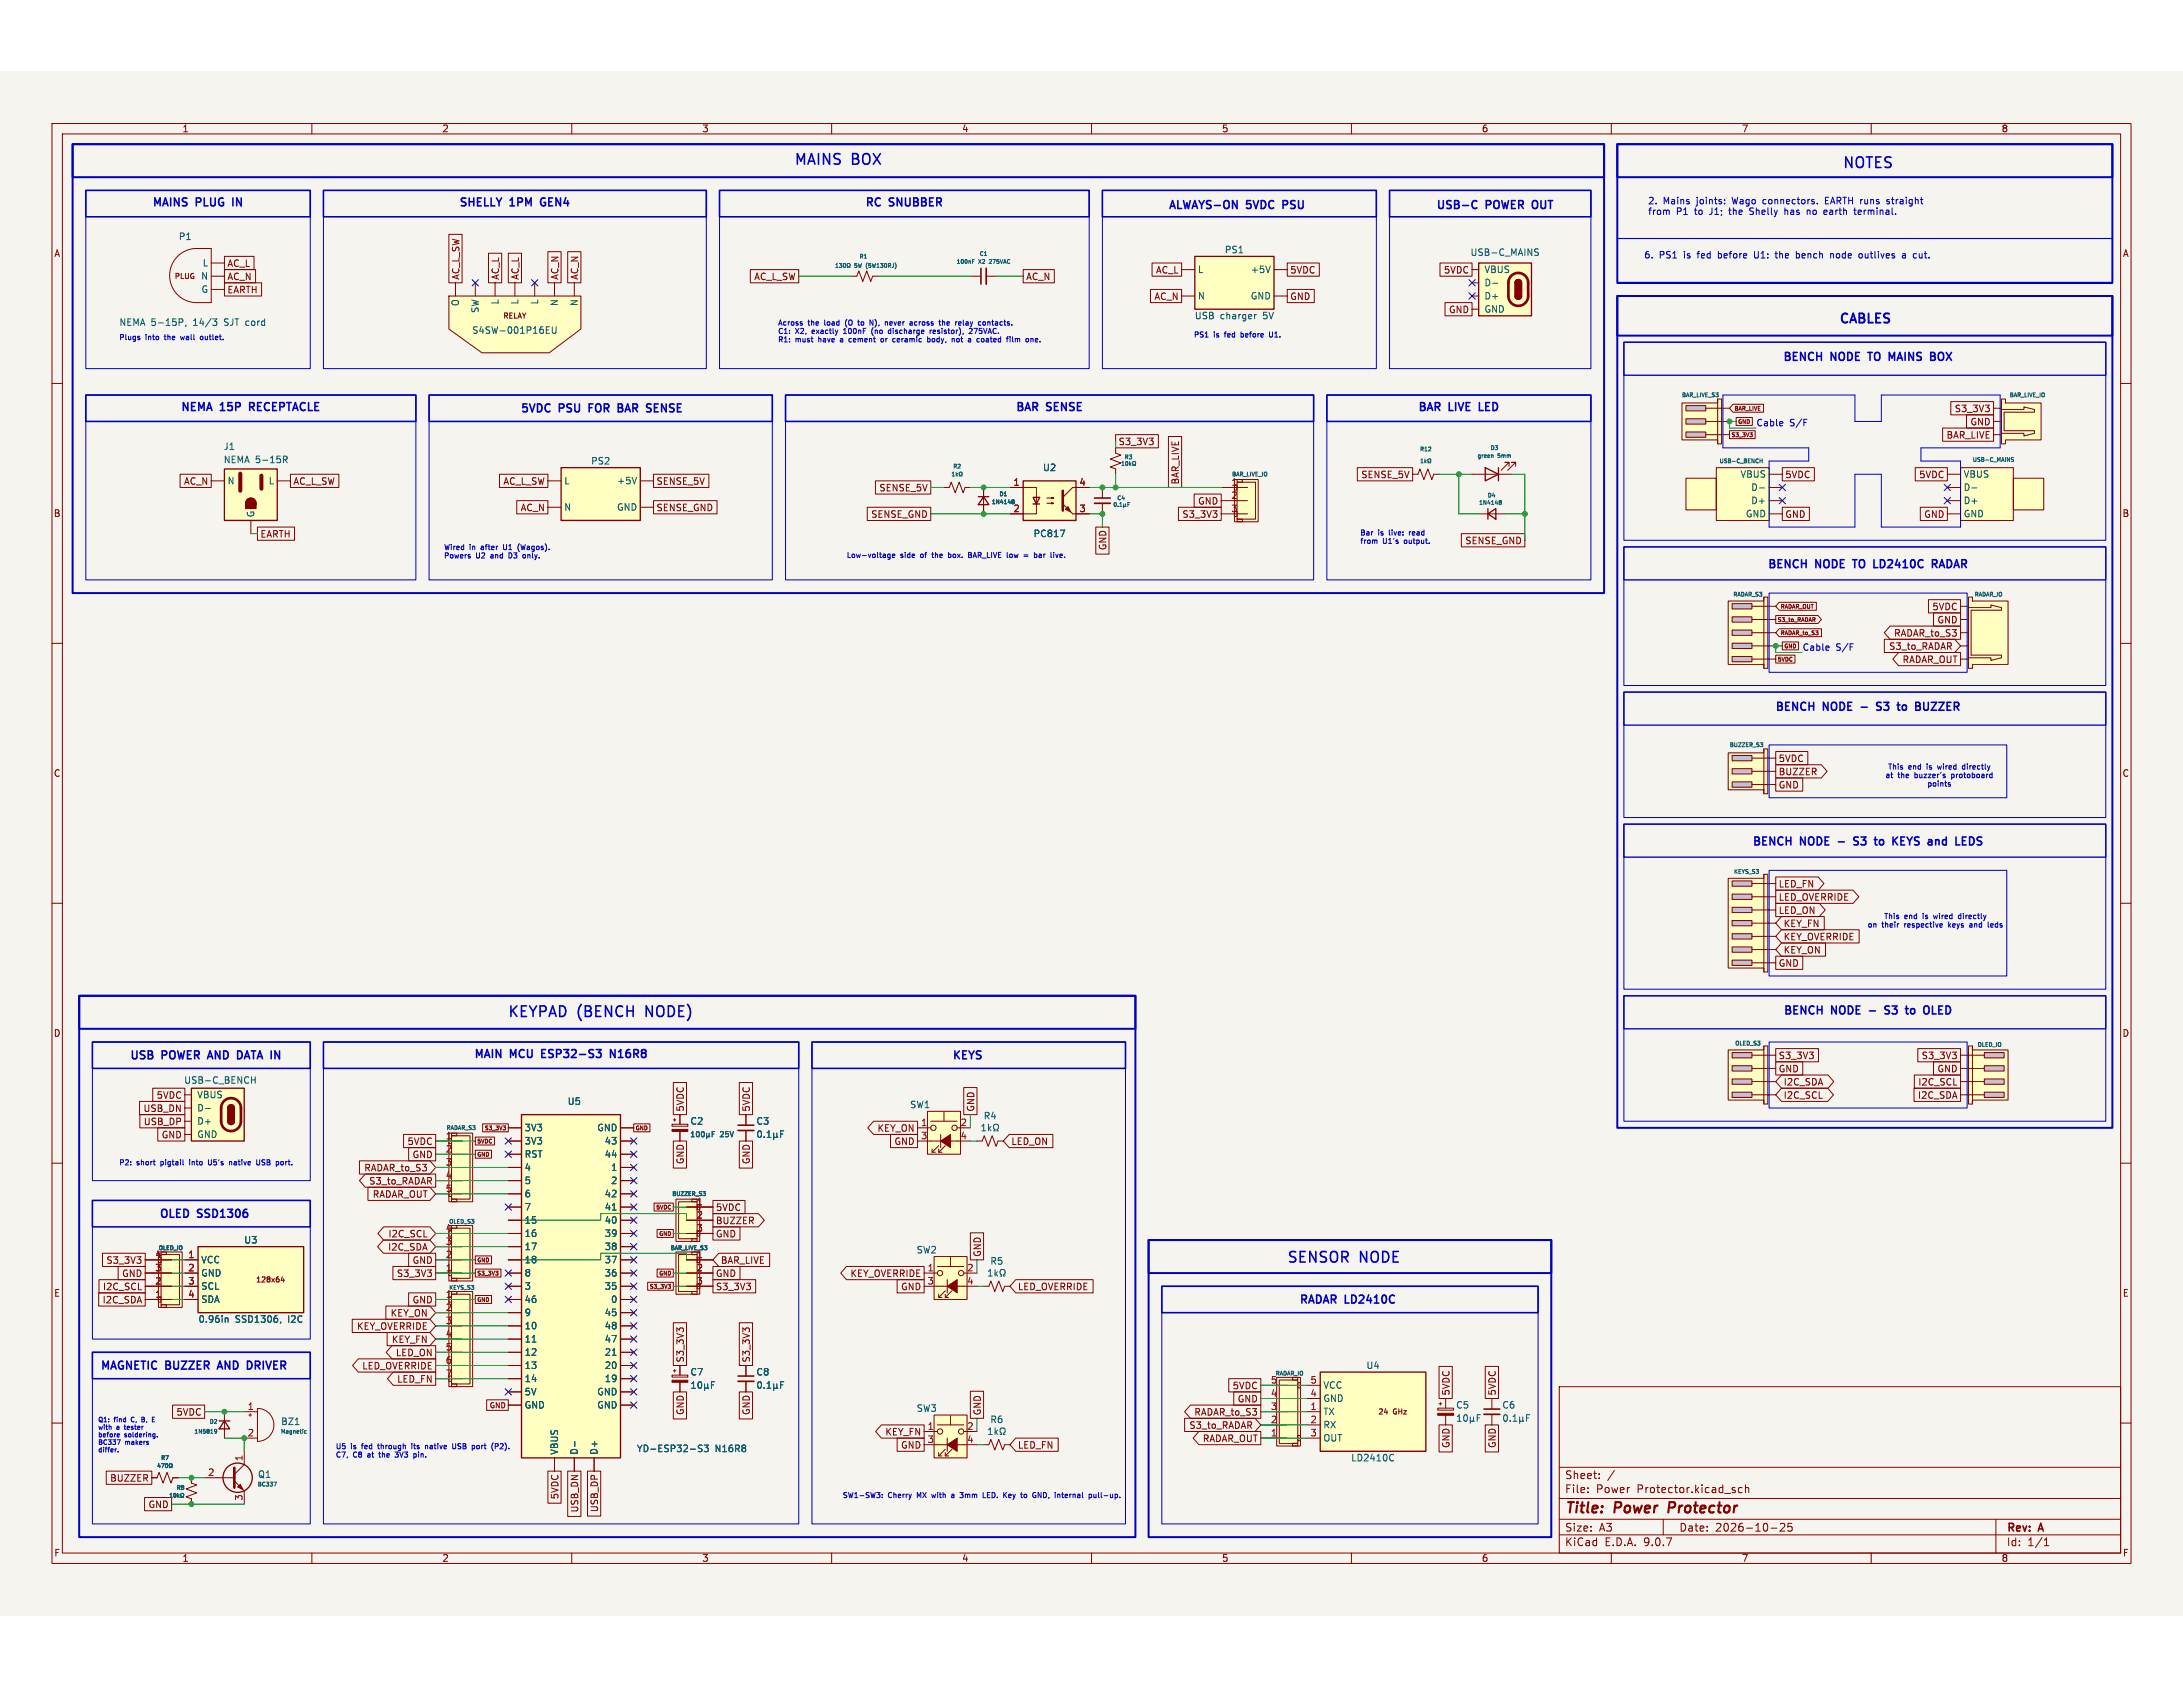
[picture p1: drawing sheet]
<svg xmlns="http://www.w3.org/2000/svg" width="279mm" height="216mm" viewBox="0 0 279 216" stroke-linecap="round" stroke-linejoin="round" font-family="sans-serif">
<defs><g id="words">
<g font-size="1.9" fill="#0000c2">
<text x="101.6" y="21.4">MAINS</text>
<text x="109" y="21.4">BOX</text>
<text x="235.7" y="21.8">NOTES</text>
<text x="64.9" y="130.5">KEYPAD (BENCH</text>
<text x="82.9" y="130.5">NODE)</text>
<text x="164.6" y="161.9">SENSOR</text>
<text x="174" y="161.9">NODE</text>
</g>
<g font-size="1.9" fill="#840000">
<text x="200.2" y="194">Title:</text>
<text x="206.7" y="194">Power</text>
<text x="214.1" y="194">Protector</text>
</g>
<text font-size="1.6" fill="#0000c2" x="235.3" y="41.7">CABLES</text>
<g font-size="1.4" fill="#0000c2">
<text x="19.4" y="26.7">MAINS</text>
<text x="25.1" y="26.7">PLUG</text>
<text x="30.2" y="26.7">IN</text>
<text x="58.6" y="26.7">SHELLY</text>
<text x="65.3" y="26.7">1PM</text>
<text x="69.6" y="26.7">GEN4</text>
<text x="110.6" y="26.7">RC</text>
<text x="113.8" y="26.7">SNUBBER</text>
<text x="149.4" y="27">ALWAYS-ON</text>
<text x="159.5" y="27">5VDC</text>
<text x="164.6" y="27">PSU</text>
<text x="183.7" y="27">USB-C</text>
<text x="190.2" y="27">POWER</text>
<text x="196.5" y="27">OUT</text>
<text x="228.1" y="46.5">BENCH</text>
<text x="234.3" y="46.5">NODE</text>
<text x="239.6" y="46.5">TO</text>
<text x="242.6" y="46.5">MAINS</text>
<text x="248.3" y="46.5">BOX</text>
<text x="23" y="52.9">NEMA</text>
<text x="28.2" y="52.9">15P</text>
<text x="32.3" y="52.9">RECEPTACLE</text>
<text x="66.5" y="53.1">5VDC</text>
<text x="71.6" y="53.1">PSU</text>
<text x="75.8" y="53.1">FOR</text>
<text x="79.9" y="53.1">BAR</text>
<text x="84" y="53.1">SENSE</text>
<text x="129.9" y="52.9">BAR</text>
<text x="134" y="52.9">SENSE</text>
<text x="181.4" y="52.9">BAR</text>
<text x="185.4" y="52.9">LIVE</text>
<text x="189.7" y="52.9">LED</text>
<text x="226.1" y="73">BENCH</text>
<text x="232.4" y="73">NODE</text>
<text x="237.6" y="73">TO</text>
<text x="240.6" y="73">LD2410C</text>
<text x="248.5" y="73">RADAR</text>
<text x="227.1" y="91.2">BENCH</text>
<text x="233.3" y="91.2">NODE</text>
<text x="241" y="91.2">S3</text>
<text x="244.1" y="91.2">to</text>
<text x="246.8" y="91.2">BUZZER</text>
<text x="224.2" y="108.5">BENCH</text>
<text x="230.4" y="108.5">NODE</text>
<text x="235.7" y="108.5">-</text>
<text x="238.1" y="108.5">S3</text>
<text x="241.2" y="108.5">to</text>
<text x="243.9" y="108.5">KEYS</text>
<text x="248.8" y="108.5">and</text>
<text x="252.7" y="108.5">LEDS</text>
<text x="228.2" y="130.1">BENCH</text>
<text x="234.4" y="130.1">NODE</text>
<text x="239.6" y="130.1">-</text>
<text x="242.1" y="130.1">S3</text>
<text x="245.2" y="130.1">to</text>
<text x="247.9" y="130.1">OLED</text>
<text x="16.5" y="135.9">USB</text>
<text x="20.7" y="135.9">POWER</text>
<text x="27.1" y="135.9">AND</text>
<text x="31.2" y="135.9">DATA IN</text>
<text x="60.6" y="135.7">MAIN</text>
<text x="65.3" y="135.7">MCU</text>
<text x="69.7" y="135.7">ESP32-S3</text>
<text x="78.9" y="135.7">N16R8</text>
<text x="121.8" y="135.9">KEYS</text>
<text x="20.3" y="156.1">OLED</text>
<text x="25.3" y="156.1">SSD1306</text>
<text x="166.2" y="167.1">RADAR LD2410C</text>
<text x="12.7" y="175.6">MAGNETIC BUZZER</text>
<text x="28.3" y="175.6">AND</text>
<text x="32.4" y="175.6">DRIVER</text>
</g>
<g font-size="1.4" fill="#840000">
<text x="200.2" y="191.2">File:</text>
<text x="200.2" y="189.4">Sheet:</text>
<text x="204.3" y="191.2">Power</text>
<text x="209.6" y="191.2">Protector.kicad_sch</text>
<text x="200.2" y="196.1">Size:</text>
<text x="204.7" y="196.1">A3</text>
<text x="214.9" y="196.1">Date:</text>
<text x="219.5" y="196.1">2026-10-25</text>
<text x="256.8" y="196.3">Rev:</text>
<text x="261" y="196.3">A</text>
<text x="200.2" y="198">KiCad</text>
<text x="205.4" y="198">E.D.A.</text>
<text x="210.4" y="198">9.0.7</text>
<text x="256.8" y="198">Id:</text>
<text x="259.5" y="198">1/1</text>
</g>
<g font-size="1.2" fill="#840000">
<text x="23.3" y="17.1">1</text>
<text x="56.5" y="17.1">2</text>
<text x="89.8" y="17.1">3</text>
<text x="123.1" y="17.1">4</text>
<text x="156.3" y="17.1">5</text>
<text x="189.6" y="17.1">6</text>
<text x="222.9" y="17.1">7</text>
<text x="256.1" y="17.1">8</text>
<text x="6.9" y="33">A</text>
<text x="29" y="34.3">AC_L</text>
<text x="29" y="36">AC_N</text>
<text x="58.9" y="35.9" transform="rotate(-90 58.9 35.9)">AC_L_SW</text>
<text x="64" y="35.9" transform="rotate(-90 64 35.9)">AC_L</text>
<text x="66.5" y="35.9" transform="rotate(-90 66.5 35.9)">AC_L</text>
<text x="71.6" y="35.9" transform="rotate(-90 71.6 35.9)">AC_N</text>
<text x="74.1" y="35.9" transform="rotate(-90 74.1 35.9)">AC_N</text>
<text x="96.5" y="36">AC_L_SW</text>
<text x="131.3" y="36">AC_N</text>
<text x="147.9" y="35.1">AC_L</text>
<text x="165.1" y="35.1">5VDC</text>
<text x="184.7" y="35.1">5VDC</text>
<text x="271.6" y="33">A</text>
<text x="29" y="37.7">EARTH</text>
<text x="147.7" y="38.5">AC_N</text>
<text x="165.1" y="38.5">GND</text>
<text x="185.4" y="40.2">GND</text>
<text x="250.1" y="52.9">S3_3V3</text>
<text x="249.1" y="56.3">BAR_LIVE</text>
<text x="252.1" y="54.6">GND</text>
<text x="23.5" y="62.2">AC_N</text>
<text x="37.5" y="62.2">AC_L_SW</text>
<text x="64.4" y="62.2">AC_L_SW</text>
<text x="66.6" y="65.6">AC_N</text>
<text x="84" y="65.6">SENSE_GND</text>
<text x="84" y="62.2">SENSE_5V</text>
<text x="112.5" y="63">SENSE_5V</text>
<text x="151" y="62.1" transform="rotate(-90 151 62.1)">BAR_LIVE</text>
<text x="153.3" y="64.7">GND</text>
<text x="174.2" y="61.3">SENSE_5V</text>
<text x="228.4" y="61.3">5VDC</text>
<text x="245.6" y="61.3">5VDC</text>
<text x="6.8" y="66.3">B</text>
<text x="33.3" y="68.9">EARTH</text>
<text x="111.4" y="66.4">SENSE_GND</text>
<text x="141.7" y="70.5" transform="rotate(-90 141.7 70.5)">GND</text>
<text x="151.3" y="66.4">S3_3V3</text>
<text x="187.5" y="69.8">SENSE_GND</text>
<text x="228.4" y="66.4">GND</text>
<text x="246.2" y="66.4">GND</text>
<text x="271.6" y="66.3">B</text>
<text x="241.7" y="83.3">S3_to_RADAR</text>
<text x="242.4" y="81.6">RADAR_to_S3</text>
<text x="247.3" y="78.2">5VDC</text>
<text x="247.9" y="79.9">GND</text>
<text x="243.4" y="85">RADAR_OUT</text>
<text x="6.8" y="99.6">C</text>
<text x="227.6" y="99.3">BUZZER</text>
<text x="227.6" y="101">GND</text>
<text x="227.6" y="97.7">5VDC</text>
<text x="271.6" y="99.6">C</text>
<text x="227.6" y="113.7">LED_FN</text>
<text x="227.6" y="117.1">LED_ON</text>
<text x="227.6" y="115.4">LED_OVERRIDE</text>
<text x="228.2" y="118.8">KEY_FN</text>
<text x="227.6" y="123.9">GND</text>
<text x="228.2" y="122.2">KEY_ON</text>
<text x="228.2" y="120.5">KEY_OVERRIDE</text>
<text x="6.8" y="132.8">D</text>
<text x="227.6" y="135.7">S3_3V3</text>
<text x="227.6" y="137.4">GND</text>
<text x="245.9" y="135.7">S3_3V3</text>
<text x="247.9" y="137.4">GND</text>
<text x="271.6" y="132.8">D</text>
<text x="18.3" y="142.4">USB_DN</text>
<text x="20" y="140.7">5VDC</text>
<text x="87.7" y="142.3" transform="rotate(-90 87.7 142.3)">5VDC</text>
<text x="96.1" y="142.3" transform="rotate(-90 96.1 142.3)">5VDC</text>
<text x="124.8" y="142.3" transform="rotate(-90 124.8 142.3)">GND</text>
<text x="228.2" y="140.7">I2C_SCL</text>
<text x="228.2" y="139.1">I2C_SDA</text>
<text x="245.4" y="140.7">I2C_SDA</text>
<text x="245.4" y="139.1">I2C_SCL</text>
<text x="18.3" y="144.1">USB_DP</text>
<text x="20.6" y="145.8">GND</text>
<text x="52.1" y="146.7">5VDC</text>
<text x="52.7" y="148.4">GND</text>
<text x="87.7" y="149.1" transform="rotate(-90 87.7 149.1)">GND</text>
<text x="96.1" y="149.1" transform="rotate(-90 96.1 149.1)">GND</text>
<text x="112.2" y="145">KEY_ON</text>
<text x="114.4" y="146.7">GND</text>
<text x="129.4" y="146.7">LED_ON</text>
<text x="46.5" y="150">RADAR_to_S3</text>
<text x="47.2" y="151.7">S3_to_RADAR</text>
<text x="47.6" y="153.4">RADAR_OUT</text>
<text x="91.6" y="155.1">5VDC</text>
<text x="13.5" y="161.9">S3_3V3</text>
<text x="49.6" y="160.2">I2C_SDA</text>
<text x="49.6" y="158.5">I2C_SCL</text>
<text x="52.7" y="161.9">GND</text>
<text x="91.6" y="156.8">BUZZER</text>
<text x="91.6" y="158.5">GND</text>
<text x="92.2" y="161.9">BAR_LIVE</text>
<text x="125.7" y="160.9" transform="rotate(-90 125.7 160.9)">GND</text>
<text x="6.9" y="166.1">E</text>
<text x="13.1" y="166.9">I2C_SDA</text>
<text x="13.1" y="165.3">I2C_SCL</text>
<text x="15.6" y="163.6">GND</text>
<text x="50.7" y="163.6">S3_3V3</text>
<text x="52.7" y="166.9">GND</text>
<text x="91.6" y="163.6">GND</text>
<text x="91.6" y="165.3">S3_3V3</text>
<text x="108.8" y="163.6">KEY_OVERRIDE</text>
<text x="115.3" y="165.3">GND</text>
<text x="130.2" y="165.3">LED_OVERRIDE</text>
<text x="271.6" y="166.1">E</text>
<text x="45.6" y="170.3">KEY_OVERRIDE</text>
<text x="49.9" y="168.6">KEY_ON</text>
<text x="50.1" y="172">KEY_FN</text>
<text x="50.6" y="173.7">LED_ON</text>
<text x="46.3" y="175.4">LED_OVERRIDE</text>
<text x="50.8" y="177.1">LED_FN</text>
<text x="87.7" y="174.4" transform="rotate(-90 87.7 174.4)">S3_3V3</text>
<text x="96.1" y="174.4" transform="rotate(-90 96.1 174.4)">S3_3V3</text>
<text x="157.7" y="177.9">5VDC</text>
<text x="158.3" y="179.6">GND</text>
<text x="185.7" y="178.7" transform="rotate(-90 185.7 178.7)">5VDC</text>
<text x="191.6" y="178.7" transform="rotate(-90 191.6 178.7)">5VDC</text>
<text x="22.5" y="181.3">5VDC</text>
<text x="87.7" y="181.2" transform="rotate(-90 87.7 181.2)">GND</text>
<text x="96.1" y="181.2" transform="rotate(-90 96.1 181.2)">GND</text>
<text x="113.2" y="183.8">KEY_FN</text>
<text x="115.3" y="185.5">GND</text>
<text x="125.7" y="181.2" transform="rotate(-90 125.7 181.2)">GND</text>
<text x="130.2" y="185.5">LED_FN</text>
<text x="152.2" y="183">S3_to_RADAR</text>
<text x="152.8" y="181.3">RADAR_to_S3</text>
<text x="153.9" y="184.7">RADAR_OUT</text>
<text x="185.7" y="185.4" transform="rotate(-90 185.7 185.4)">GND</text>
<text x="191.6" y="185.4" transform="rotate(-90 191.6 185.4)">GND</text>
<text x="14" y="189.8">BUZZER</text>
<text x="71.6" y="191.9" transform="rotate(-90 71.6 191.9)">5VDC</text>
<text x="18.9" y="193.1">GND</text>
<text x="74.1" y="193.6" transform="rotate(-90 74.1 193.6)">USB_DN</text>
<text x="76.7" y="193.6" transform="rotate(-90 76.7 193.6)">USB_DP</text>
<text x="6.9" y="199.3">F</text>
<text x="23.3" y="200">1</text>
<text x="56.5" y="200">2</text>
<text x="89.8" y="200">3</text>
<text x="123.1" y="200">4</text>
<text x="156.3" y="200">5</text>
<text x="189.6" y="200">6</text>
<text x="222.9" y="200">7</text>
<text x="256.1" y="200">8</text>
<text x="271.6" y="199.3">F</text>
</g>
<g font-size="1.2" fill="#0000c2">
<text x="210.9" y="26.4">2.</text>
<text x="210.9" y="27.7">from</text>
<text x="212.9" y="26.4">Mains</text>
<text x="214.6" y="27.7">P1</text>
<text x="217" y="27.7">to</text>
<text x="217.2" y="26.4">joints:</text>
<text x="219" y="27.7">J1;</text>
<text x="221.6" y="27.7">the</text>
<text x="221.9" y="26.4">Wago</text>
<text x="224.4" y="27.7">Shelly</text>
<text x="225.9" y="26.4">connectors.</text>
<text x="229" y="27.7">has</text>
<text x="232" y="27.7">no</text>
<text x="234" y="26.4">EARTH runs</text>
<text x="234.3" y="27.7">earth</text>
<text x="238.3" y="27.7">terminal.</text>
<text x="242.2" y="26.4">straight</text>
<text x="210.4" y="33.3">6.</text>
<text x="212.4" y="33.3">PS1</text>
<text x="215.6" y="33.3">is</text>
<text x="217.5" y="33.3">fed</text>
<text x="220.2" y="33.3">before</text>
<text x="225" y="33.3">U1:</text>
<text x="227.8" y="33.3">the</text>
<text x="230.6" y="33.3">bench</text>
<text x="235.1" y="33.3">node</text>
<text x="238.9" y="33.3">outlives</text>
<text x="244.6" y="33.3">a</text>
<text x="246.1" y="33.3">cut.</text>
<text x="224.7" y="54.6">Cable</text>
<text x="229.1" y="54.6">S/F</text>
<text x="230.7" y="83.3">Cable</text>
<text x="235" y="83.3">S/F</text>
</g>
<g font-size="1.2" fill="#006464">
<text x="22.8" y="30.9">P1</text>
<text x="25.7" y="35.9">N</text>
<text x="25.9" y="34.2">L</text>
<text x="153.3" y="35.1">L</text>
<text x="156.7" y="32.5">PS1</text>
<text x="160" y="35.1">+5V</text>
<text x="188.1" y="32.9">USB-C_MAINS</text>
<text x="189.9" y="35.1">VBUS</text>
<text x="15.2" y="41.8">NEMA 5-15P,</text>
<text x="24.8" y="41.8">14/3</text>
<text x="25.7" y="37.6">G</text>
<text x="28.9" y="41.8">SJT cord</text>
<text x="58.9" y="39.2" transform="rotate(-90 58.9 39.2)">O</text>
<text x="61.4" y="40.1" transform="rotate(-90 61.4 40.1)">SW</text>
<text x="63.9" y="39" transform="rotate(-90 63.9 39)">L</text>
<text x="66.5" y="39" transform="rotate(-90 66.5 39)">L</text>
<text x="69" y="39" transform="rotate(-90 69 39)">L</text>
<text x="71.5" y="39.2" transform="rotate(-90 71.5 39.2)">N</text>
<text x="74.1" y="39.2" transform="rotate(-90 74.1 39.2)">N</text>
<text x="152.9" y="41">USB</text>
<text x="153.3" y="38.5">N</text>
<text x="156.2" y="41">charger</text>
<text x="160" y="38.5">GND</text>
<text x="161.7" y="41">5V</text>
<text x="189.9" y="36.8">D-</text>
<text x="189.9" y="38.5">D+</text>
<text x="189.9" y="40.1">GND</text>
<text x="60.4" y="42.9">S4SW-001P16EU</text>
<text x="28.6" y="57.7">J1</text>
<text x="28.6" y="59.4">NEMA 5-15R</text>
<text x="75.6" y="59.6">PS2</text>
<text x="29.1" y="62.1">N</text>
<text x="34.3" y="62.1">L</text>
<text x="72.2" y="62.1">L</text>
<text x="72.2" y="65.5">N</text>
<text x="78.9" y="62.1">+5V</text>
<text x="78.9" y="65.5">GND</text>
<text x="133.4" y="60.4">U2</text>
<text x="222.7" y="61.3">VBUS</text>
<text x="224.1" y="63">D-</text>
<text x="224.1" y="64.6">D+</text>
<text x="251.3" y="61.3">VBUS</text>
<text x="251.3" y="63">D-</text>
<text x="251.3" y="64.6">D+</text>
<text x="32.7" y="66.3" transform="rotate(-90 32.7 66.3)">G</text>
<text x="132.2" y="68.9">PC817</text>
<text x="223.4" y="66.3">GND</text>
<text x="251.3" y="66.3">GND</text>
<text x="23.5" y="138.8">USB-C_BENCH</text>
<text x="25.2" y="140.7">VBUS</text>
<text x="25.2" y="142.4">D-</text>
<text x="72.6" y="141.5">U5</text>
<text x="116.4" y="142">SW1</text>
<text x="125.8" y="143.4">R4</text>
<text x="25.2" y="144.1">D+</text>
<text x="25.2" y="145.8">GND</text>
<text x="67.1" y="144.9">3V3</text>
<text x="67.1" y="146.6">3V3</text>
<text x="67.1" y="148.3">RST</text>
<text x="67.1" y="150">4</text>
<text x="76.4" y="144.9">GND</text>
<text x="77.3" y="146.6">43</text>
<text x="77.3" y="148.3">44</text>
<text x="78.1" y="150">1</text>
<text x="88.3" y="144.1">C2</text>
<text x="96.7" y="144.1">C3</text>
<text x="67.1" y="151.7">5</text>
<text x="67.1" y="153.4">6</text>
<text x="67.1" y="155.1">7</text>
<text x="77.3" y="153.4">42</text>
<text x="77.3" y="155.1">41</text>
<text x="78.1" y="151.7">2</text>
<text x="25.7" y="161.8">VCC</text>
<text x="31.2" y="159.3">U3</text>
<text x="57" y="157.7">4</text>
<text x="67.1" y="156.7">15</text>
<text x="67.1" y="158.4">16</text>
<text x="67.1" y="160.1">17</text>
<text x="67.1" y="161.8">18</text>
<text x="77.3" y="156.7">40</text>
<text x="77.3" y="158.4">39</text>
<text x="77.3" y="160.1">38</text>
<text x="77.3" y="161.8">37</text>
<text x="117.3" y="160.5">SW2</text>
<text x="126.7" y="162">R5</text>
<text x="25.7" y="163.5">GND</text>
<text x="25.7" y="165.2">SCL</text>
<text x="25.7" y="166.9">SDA</text>
<text x="67.1" y="163.5">8</text>
<text x="67.1" y="165.2">3</text>
<text x="67.1" y="166.9">46</text>
<text x="77.3" y="163.5">36</text>
<text x="77.3" y="165.2">35</text>
<text x="78.1" y="166.9">0</text>
<text x="25.3" y="169.4">0.96in</text>
<text x="30.1" y="169.4">SSD1306,</text>
<text x="37" y="169.4">I2C</text>
<text x="67.1" y="168.6">9</text>
<text x="67.1" y="170.3">10</text>
<text x="67.1" y="171.9">11</text>
<text x="67.1" y="173.6">12</text>
<text x="77.3" y="168.6">45</text>
<text x="77.3" y="170.3">48</text>
<text x="77.3" y="171.9">47</text>
<text x="77.3" y="173.6">21</text>
<text x="67.1" y="175.3">13</text>
<text x="67.1" y="177">14</text>
<text x="67.1" y="178.7">5V</text>
<text x="76.4" y="178.7">GND</text>
<text x="77.3" y="175.3">20</text>
<text x="77.3" y="177">19</text>
<text x="88.3" y="176.2">C7</text>
<text x="96.7" y="176.2">C8</text>
<text x="169.3" y="177.9">VCC</text>
<text x="169.3" y="179.6">GND</text>
<text x="174.8" y="175.3">U4</text>
<text x="35.9" y="182.5">BZ1</text>
<text x="67.1" y="180.4">GND</text>
<text x="76.4" y="180.4">GND</text>
<text x="81.5" y="186">YD-ESP32-S3</text>
<text x="91.5" y="186">N16R8</text>
<text x="117.3" y="180.8">SW3</text>
<text x="126.7" y="182.3">R6</text>
<text x="169.3" y="181.2">TX</text>
<text x="169.3" y="182.9">RX</text>
<text x="169.3" y="184.6">OUT</text>
<text x="186.3" y="180.4">C5</text>
<text x="192.2" y="180.4">C6</text>
<text x="33" y="189.3">Q1</text>
<text x="71.5" y="186.2" transform="rotate(-90 71.5 186.2)">VBUS</text>
<text x="74.1" y="186.2" transform="rotate(-90 74.1 186.2)">D-</text>
<text x="76.6" y="186.2" transform="rotate(-90 76.6 186.2)">D+</text>
<text x="172.9" y="187.2">LD2410C</text>
</g>
<text font-size="1.2" fill="#009600" x="143.1" y="57.1">S3_3V3</text>
<g font-size="1.2" fill="#a90000">
<text x="129.6" y="62.2">1</text>
<text x="129.6" y="65.6">2</text>
<text x="138.1" y="62.2">4</text>
<text x="138.1" y="65.6">3</text>
<text x="157.5" y="65.6">3</text>
<text x="157.5" y="63.9">2</text>
<text x="157.5" y="62.2">1</text>
<text x="57" y="149.2">3</text>
<text x="57" y="147.5">2</text>
<text x="57" y="145.9">1</text>
<text x="117.8" y="144.2">1</text>
<text x="117.8" y="145.9">3</text>
<text x="122.9" y="144.2">2</text>
<text x="122.9" y="145.9">4</text>
<text x="57" y="152.6">5</text>
<text x="57" y="150.9">4</text>
<text x="89.1" y="156">2</text>
<text x="89.1" y="154.3">1</text>
<text x="19.8" y="161.1">4</text>
<text x="24" y="161.1">1</text>
<text x="57" y="159.4">3</text>
<text x="57" y="161.1">2</text>
<text x="89.1" y="161.1">1</text>
<text x="89.1" y="157.7">3</text>
<text x="19.8" y="162.8">3</text>
<text x="19.8" y="164.4">2</text>
<text x="19.8" y="166.1">1</text>
<text x="24" y="162.8">2</text>
<text x="24" y="164.4">3</text>
<text x="24" y="166.1">4</text>
<text x="57" y="162.8">1</text>
<text x="57" y="167.8">2</text>
<text x="57" y="166.1">1</text>
<text x="89.1" y="164.4">3</text>
<text x="89.1" y="162.8">2</text>
<text x="118.7" y="162.8">1</text>
<text x="118.7" y="164.4">3</text>
<text x="123.7" y="162.8">2</text>
<text x="123.7" y="164.4">4</text>
<text x="57" y="172.9">5</text>
<text x="57" y="171.2">4</text>
<text x="57" y="169.5">3</text>
<text x="57" y="176.3">7</text>
<text x="57" y="174.6">6</text>
<text x="162.6" y="177.1">5</text>
<text x="162.6" y="178.8">4</text>
<text x="167.7" y="177.1">5</text>
<text x="167.7" y="178.8">4</text>
<text x="31.6" y="180.5">1</text>
<text x="31.6" y="183.9">2</text>
<text x="118.7" y="183">1</text>
<text x="118.7" y="184.7">3</text>
<text x="123.7" y="183">2</text>
<text x="123.7" y="184.7">4</text>
<text x="162.6" y="180.5">3</text>
<text x="162.6" y="182.2">2</text>
<text x="162.6" y="183.9">1</text>
<text x="167.7" y="180.5">1</text>
<text x="167.7" y="182.2">2</text>
<text x="167.7" y="183.9">3</text>
<text x="26.6" y="188.9">2</text>
<text x="31.1" y="187.1" transform="rotate(-90 31.1 187.1)">1</text>
<text x="31.1" y="192.1" transform="rotate(-90 31.1 192.1)">3</text>
</g>
<g font-size=".9" fill="#840000">
<text x="22.3" y="35.8">PLUG</text>
<text x="64.3" y="40.9">RELAY</text>
<text x="32.7" y="164.3">128x64</text>
<text x="62.6" y="180.4">GND</text>
<text x="176.3" y="181.2">24</text>
<text x="178.3" y="181.2">GHz</text>
</g>
<g font-size=".9" fill="#0000c2">
<text x="99.5" y="41.9">Across</text>
<text x="103.4" y="41.9">the</text>
<text x="105.7" y="41.9">load</text>
<text x="108.5" y="41.9">(O</text>
<text x="110.3" y="41.9">to</text>
<text x="112" y="41.9">N),</text>
<text x="114.1" y="41.9">never</text>
<text x="117.5" y="41.9">across</text>
<text x="121.4" y="41.9">the</text>
<text x="123.6" y="41.9">relay</text>
<text x="126.7" y="41.9">contacts.</text>
<text x="15.2" y="43.8">Plugs</text>
<text x="18.6" y="43.8">into</text>
<text x="21.2" y="43.8">the</text>
<text x="23.5" y="43.8">wall</text>
<text x="26.1" y="43.8">outlet.</text>
<text x="99.5" y="43">C1:</text>
<text x="99.5" y="44">R1:</text>
<text x="101.8" y="43">X2,</text>
<text x="101.8" y="44">must</text>
<text x="104.1" y="43">exactly</text>
<text x="104.9" y="44">have</text>
<text x="107.9" y="44">a</text>
<text x="108.3" y="43">100nF</text>
<text x="109.1" y="44">cement</text>
<text x="112" y="43">(no</text>
<text x="113.4" y="44">or</text>
<text x="114.4" y="43">discharge</text>
<text x="115.1" y="44">ceramic</text>
<text x="119.7" y="44">body,</text>
<text x="119.8" y="43">resistor),</text>
<text x="123" y="44">not</text>
<text x="125.1" y="43">275VAC.</text>
<text x="125.3" y="44">a</text>
<text x="126.5" y="44">coated</text>
<text x="130.6" y="44">film</text>
<text x="133.2" y="44">one.</text>
<text x="152.8" y="43.4">PS1</text>
<text x="155.4" y="43.4">is</text>
<text x="156.9" y="43.4">fed</text>
<text x="159.1" y="43.4">before</text>
<text x="162.9" y="43.4">U1.</text>
<text x="56.8" y="70.6">Wired</text>
<text x="56.8" y="71.7">Powers</text>
<text x="60.1" y="70.6">in</text>
<text x="60.9" y="71.7">U2</text>
<text x="61.7" y="70.6">after</text>
<text x="62.9" y="71.7">and</text>
<text x="64.7" y="70.6">U1</text>
<text x="65.4" y="71.7">D3</text>
<text x="66.7" y="70.6">(Wagos).</text>
<text x="67.4" y="71.7">only.</text>
<text x="108.3" y="71.6">Low-voltage</text>
<text x="115.3" y="71.6">side</text>
<text x="118" y="71.6">of</text>
<text x="119.6" y="71.6">the</text>
<text x="121.9" y="71.6">box.</text>
<text x="124.6" y="71.6">BAR_LIVE</text>
<text x="129.7" y="71.6">low</text>
<text x="132" y="71.6">=</text>
<text x="133.5" y="71.6">bar</text>
<text x="135.8" y="71.6">live.</text>
<text x="174" y="68.8">Bar</text>
<text x="174" y="69.8">from</text>
<text x="176.4" y="68.8">is</text>
<text x="177" y="69.8">U1's</text>
<text x="177.9" y="68.8">live:</text>
<text x="179.9" y="69.8">output.</text>
<text x="180.7" y="68.8">read</text>
<text x="241.2" y="99.7">at</text>
<text x="241.6" y="98.6">This</text>
<text x="242.9" y="99.7">the</text>
<text x="244.3" y="98.6">end</text>
<text x="245.2" y="99.7">buzzer's</text>
<text x="246.6" y="100.8">points</text>
<text x="246.7" y="98.6">is</text>
<text x="248.3" y="98.6">wired</text>
<text x="250" y="99.7">protoboard</text>
<text x="251.6" y="98.6">directly</text>
<text x="239" y="118.8">on</text>
<text x="240.9" y="118.8">their</text>
<text x="241.1" y="117.8">This</text>
<text x="243.7" y="117.8">end</text>
<text x="243.9" y="118.8">respective</text>
<text x="246.2" y="117.8">is</text>
<text x="247.8" y="117.8">wired</text>
<text x="249.7" y="118.8">keys</text>
<text x="251.1" y="117.8">directly</text>
<text x="252.5" y="118.8">and</text>
<text x="255.1" y="118.8">leds</text>
<text x="15.2" y="149.4">P2:</text>
<text x="17.5" y="149.4">short</text>
<text x="20.7" y="149.4">pigtail</text>
<text x="24.6" y="149.4">into</text>
<text x="27.1" y="149.4">U5's</text>
<text x="30" y="149.4">native</text>
<text x="33.7" y="149.4">USB</text>
<text x="36.3" y="149.4">port.</text>
<text x="42.9" y="185.7">U5</text>
<text x="44.9" y="185.7">is</text>
<text x="46.5" y="185.7">fed</text>
<text x="48.7" y="185.7">through</text>
<text x="53.2" y="185.7">its</text>
<text x="55.1" y="185.7">native</text>
<text x="58.7" y="185.7">USB</text>
<text x="61.4" y="185.7">port</text>
<text x="64.1" y="185.7">(P2).</text>
<text x="42.9" y="186.8">C7,</text>
<text x="45.2" y="186.8">C8</text>
<text x="47.2" y="186.8">at</text>
<text x="48.9" y="186.8">the</text>
<text x="51.1" y="186.8">3V3</text>
<text x="53.6" y="186.8">pin.</text>
<text x="107.8" y="191.9">SW1-SW3:</text>
<text x="113.7" y="191.9">Cherry</text>
<text x="117.5" y="191.9">MX</text>
<text x="119.6" y="191.9">with</text>
<text x="122.3" y="191.9">a</text>
<text x="123.6" y="191.9">3mm</text>
<text x="126.6" y="191.9">LED.</text>
<text x="129.4" y="191.9">Key</text>
<text x="131.9" y="191.9">to</text>
<text x="133.5" y="191.9">GND,</text>
<text x="136.5" y="191.9">internal</text>
<text x="141.1" y="191.9">pull-up.</text>
</g>
<text font-size=".9" fill="#006464" x="92.2" y="145.7">25V</text>
<g font-size=".8" fill="#0000c2">
<text x="12.5" y="182.2">Q1:</text>
<text x="12.5" y="183.2">with</text>
<text x="12.5" y="184.2">before</text>
<text x="12.5" y="185.1">BC337</text>
<text x="14.6" y="182.2">find</text>
<text x="14.9" y="183.2">a</text>
<text x="16" y="184.2">soldering.</text>
<text x="16.1" y="185.1">makers</text>
<text x="16.1" y="183.2">tester</text>
<text x="17" y="182.2">C,</text>
<text x="18.5" y="182.2">B,</text>
<text x="12.5" y="186.1">differ.</text>
</g>
<g font-size=".7" fill="#006464">
<text x="109.4" y="34.4">5W</text>
<text x="109.9" y="33.2">R1</text>
<text x="111" y="34.4">(5W130RJ)</text>
<text x="122.3" y="33.9">100nF</text>
<text x="125.3" y="33.9">X2</text>
<text x="125.3" y="32.9">C1</text>
<text x="126.8" y="33.9">275VAC</text>
<text x="215.2" y="51">BAR_LIVE_S3</text>
<text x="257.1" y="51">BAR_LIVE_IO</text>
<text x="143.8" y="58.9">R3</text>
<text x="181.7" y="57.9">R12</text>
<text x="189" y="58.7">green</text>
<text x="190.7" y="57.7">D3</text>
<text x="191.7" y="58.7">5mm</text>
<text x="220" y="59.4">USB-C_BENCH</text>
<text x="252.4" y="59.2">USB-C_MAINS</text>
<text x="121.9" y="60.1">R2</text>
<text x="126.8" y="64.6">1N4148</text>
<text x="127.8" y="63.6">D1</text>
<text x="142.9" y="64.1">C4</text>
<text x="157.6" y="61.1">BAR_LIVE_IO</text>
<text x="189.2" y="64.7">1N4148</text>
<text x="190.3" y="63.8">D4</text>
<text x="221.8" y="76.5">RADAR_S3</text>
<text x="252.6" y="76.5">RADAR_IO</text>
<text x="221.3" y="95.7">BUZZER_S3</text>
<text x="221.8" y="112">KEYS_S3</text>
<text x="222" y="133.9">OLED_S3</text>
<text x="253" y="134.1">OLED_IO</text>
<text x="57.1" y="144.7">RADAR_S3</text>
<text x="86" y="153.2">BUZZER_S3</text>
<text x="20.2" y="160.1">OLED_IO</text>
<text x="57.4" y="156.7">OLED_S3</text>
<text x="85.7" y="160.1">BAR_LIVE_S3</text>
<text x="57.4" y="165.2">KEYS_S3</text>
<text x="163.2" y="176.2">RADAR_IO</text>
<text x="24.8" y="183.6">1N5819</text>
<text x="26.7" y="182.3">D2</text>
<text x="35.9" y="183.6">Magnetic</text>
<text x="20.5" y="187">R7</text>
<text x="22.5" y="190.8">R8</text>
<text x="32.9" y="190.4">BC337</text>
</g>
<g font-size=".7" fill="#840000">
<text x="221.9" y="52.7">BAR_LIVE</text>
<text x="221.5" y="56.1">S3_3V3</text>
<text x="222.4" y="54.4">GND</text>
<text x="227.5" y="79.7">S3_to_RADAR</text>
<text x="227.8" y="78">RADAR_OUT</text>
<text x="227.8" y="81.4">RADAR_to_S3</text>
<text x="228.3" y="83.1">GND</text>
<text x="227.5" y="84.8">5VDC</text>
<text x="61" y="146.5">5VDC</text>
<text x="61" y="148.2">GND</text>
<text x="61.9" y="144.8">S3_3V3</text>
<text x="81.3" y="144.8">GND</text>
<text x="83.9" y="154.9">5VDC</text>
<text x="61" y="161.7">GND</text>
<text x="84.2" y="158.3">GND</text>
<text x="61" y="166.7">GND</text>
<text x="61" y="163.4">S3_3V3</text>
<text x="83" y="165.1">S3_3V3</text>
<text x="84.2" y="163.4">GND</text>
</g>
</g></defs>
<path d="M0 9.2h279.4v197.5h-279.4z" fill="#f5f4ef" stroke="#f5f4ef" stroke-width=".13"/>
<g fill="none" stroke="#840000" stroke-width=".13">
<path d="M6.7 15.8h266v184.3h-266zM8 17.1h263.4v181.7h-263.4zM39.9 15.8v1.3M73.2 15.8v1.3M106.4 15.8v1.3M139.7 15.8v1.3M173 15.8v1.3M206.2 15.8v1.3M239.5 15.8v1.3M6.7 49.1h1.3M271.4 49.1h1.3M189.3 65.8h3.3"/>
<path d="M6.7 82.3h1.3M271.4 82.3h1.3M6.7 115.6h1.3M271.4 115.6h1.3M6.7 148.9h1.3M271.4 148.9h1.3M190.9 179v1.3M199.6 177.5h71.8v21.3h-71.8zM6.7 182.1h1.3M39.9 198.8v1.3M73.2 198.8v1.3M106.4 198.8v1.3"/>
<path d="M139.7 198.8v1.3M173 198.8v1.3M190.9 181v1.4M199.6 196.4h71.8M199.6 194.4h71.8M199.6 191.8h71.8M199.6 187.8h71.8M203.2 190.9v.1M203.2 190.4v.1M204.7 189.1v.1M204.7 188.6v.1M206.2 198.8v1.3"/>
<path d="M206.6 188.2l-.8 1.3M212.9 194.4v2M223 190.4h-.3l-.2 .2 .1 .4h.4M223.4 190.5l.1-.1h.3v.6M223.4 190v1M226.7 195.6h.7M227.9 195.1l.3-.1 .2 .1v.1l-.6 .8h.6M229.3 195h-.4l-.1 .4 .2-.1 .3 .1 .1 .1-.1 .4-.1 .1-.4-.1M239.5 198.8v1.3M255.5 194.4v4.4M261.6 197.8h.6M261.6 197.1l.3-.3v1"/>
<path d="M271.4 182.1h1.3"/>
</g>
<path d="M213.7 192.2l-.2 1.4" fill="none" stroke="#840000" stroke-width=".27"/>
<path d="M190.4 65.8l1-.7v1.3zM190.4 65.1v1.3" fill="none" stroke="#840000" stroke-width=".17"/>
<g fill="none" stroke="#006464" stroke-width=".13">
<path d="M191.9 64.2l.1 .1M191.9 64.1h.2l.1 .1-.1 .1M192 64.3h.1M192 64.3h-.1M192.1 64.3l.1 .1-.1 .1h-.2M192.6 181.1a.45 .45 0 0 1 .3 .4 .45 .45 0 0 1-.3 .4 .56 .56 0 0 1 0-.8zM193.3 181.8v.1M193.7 181.9h.4M193.7 181.3l.2-.2v.8M194.5 181.8l.1 .1 .3-.1M194.5 181.3v.9M194.9 181.8l.1 .1"/>
<path d="M194.9 181.3v.5M195.4 181.5h.3M195.8 181.1h-.4v.8"/>
</g>
<path d="M189.9 180.3h2.1" fill="none" stroke="#840000" stroke-width=".2"/>
<path d="M189.9 181h2.1" fill="none" stroke="#840000" stroke-width=".22"/>
<path d="M28.7 60h6.8v6.6h-6.8z" fill="#ffffc2"/>
<circle cx="32.1" cy="64.4" r=".68" fill="#840000" stroke="#840000" stroke-width=".13"/>
<path d="M31.4 64.4h1.4v.7h-1.4z" fill="#840000"/>
<path d="M190.1 59.9l1.7 .8-1.7 .8zM191.8 59.9v1.6M28.7 60h6.8v6.6h-6.8z" fill="none" stroke="#840000" stroke-width=".17"/>
<path d="M30.8 60.6v2.2M33.5 60.9v1.7" fill="none" stroke="#840000" stroke-width=".51"/>
<g fill="none" stroke="#840000" stroke-width=".13">
<path d="M193.1 59.7v-.5h-.5h.5l-1 1M194 59.7v-.5h-.5h.5l-1 1M27 61.5h1.7M31.4 64.4h1.4v.7h-1.4zM32.1 66.6v1.7M35.5 61.5h1.7M180.8 60.7h.7l.2-.7 .5 1.4 .5-1.4 .6 1.4 .2-.7h.7M188.4 60.7h5.1M19.4 189.1h.7l.3-.7 .5 1.4 .5-1.4 .5 1.4 .2-.7h.7M24.5 189.1v.7l.7 .2-1.4 .6 1.4 .5-1.4 .5 .7 .2v.7M31.3 180.7h1.7M31.3 184h1.7"/>
<path d="M31.9 181.1h.3M32 180.9v.4M33 180.2a2.11 2.11 0 0 1 2.1 2.2 2.11 2.11 0 0 1-2.1 2.1z"/>
<circle cx="32.1" cy="64.4" r=".68"/>
</g>
<g fill="none" stroke="#006464" stroke-width=".13">
<path d="M36.3 58.8h.4l.1-.1-.1-.2-.4-.1v.8M36.5 58.8l.3 .4M181.9 59.2h.2M181.9 58.9l.1-.2v.5M182.4 58.7v.5M182.4 59l.2 .2M182.6 58.9l-.2 .2M182.7 59.2h.2v-.1a.22 .22 0 0 1-.1-.3 .22 .22 0 0 1 .3 0v.2l-.1 .2h.1M191 58.2l.1 .1v.3M20.3 187.3l-.1 .4h.3M20.4 187.5v.3M20.7 187.3h.3l-.2 .5"/>
<path d="M21.2 187.3h.1a.23 .23 0 0 1 .2 .3 .23 .23 0 0 1-.3 .2zM21.7 187.8h.1v-.1a.22 .22 0 0 1-.1-.3 .22 .22 0 0 1 .3-.1v.3l-.1 .2h.1M21.8 191.6h.2M21.8 191.3l.1-.2v.5M22.3 191.1h.1a.23 .23 0 0 1 .1 .3 .23 .23 0 0 1-.2 .2zM22.7 191.1v.5M22.8 191.4l.1 .2M22.9 191.3l-.2 .2M23.1 191.6h.2v-.1a.22 .22 0 0 1-.2-.3 .22 .22 0 0 1 .3-.1l.1 .3-.1 .2h.1M37.8 182.3h.5M39.2 183.1h-.1l-.1 .1v.2h.2"/>
</g>
<path d="M221.2 134.4h4.6v-.5h.5v7.4h-.5v-.5h-4.6z" fill="#ffffc2"/>
<g fill="#c2c2c2">
<path d="M221.7 139.8h2.5v.7h-2.5z"/>
<path d="M221.7 138.1h2.5v.7h-2.5z"/>
<path d="M221.7 136.4h2.5v.7h-2.5z"/>
<path d="M221.7 134.7h2.5v.7h-2.5z"/>
</g>
<path d="M221.2 134.4h4.6v-.5h.5v7.4h-.5v-.5h-4.6zM221.7 139.8h2.5v.7h-2.5zM221.7 138.1h2.5v.7h-2.5zM221.7 136.4h2.5v.7h-2.5zM221.7 134.7h2.5v.7h-2.5zM224.2 138.4h3.1M224.2 136.7h3.1M224.2 135h3.1M225.8 133.9v7.4M224.2 140.1h3.1" fill="none" stroke="#840000" stroke-width=".13"/>
<path d="M57.5 37.9h16.8v4.2l-4 3h-8.6l-4.2-3z" fill="#ffffc2"/>
<path d="M57.5 37.9h16.8v4.2l-4 3h-8.6l-4.2-3zM58.3 36.2v1.7M60.8 36.2v1.7M63.4 36.2v1.7M65.9 36.2v1.7M68.4 36.2v1.7M71 36.2v1.7M73.5 36.2v1.7" fill="none" stroke="#840000" stroke-width=".13"/>
<path d="M69.9 42.2h.3M69.9 42.7h.4M69.9 41.8h.4M70.7 41.8v.7l.1 .2 .3-.1 .1-.1v-.7" fill="none" stroke="#006464" stroke-width=".13"/>
<path d="M189.3 33.7h6.7v6.7h-6.7z" fill="#ffffc2"/>
<path d="M189.3 33.7h6.7v6.7h-6.7zM193.9 36.2a.42 .42 0 0 1 .4-.4 .42 .42 0 0 1 .4 .4M193.9 37.9a.42 .42 0 0 0 .4 .4 .42 .42 0 0 0 .4-.4" fill="none" stroke="#840000" stroke-width=".17"/>
<path d="M193.4 35.3a1.27 1.27 0 0 1 1.4-.3 1.27 1.27 0 0 1 .8 1.2v1.7a1.27 1.27 0 0 1-1.3 1.2 1.27 1.27 0 0 1-1.2-1.2v-1.9z" fill="none" stroke="#840000" stroke-width=".34"/>
<g fill="#840000" stroke="#840000" stroke-width=".17">
<path d="M193.9 36.2h.8v1.7h-.8z"/>
<path d="M194 35.9a.42 .42 0 0 1 .5-.1 .42 .42 0 0 1 .2 .4h-.8z"/>
<path d="M193.9 37.9h.8a.42 .42 0 0 1-.4 .4 .42 .42 0 0 1-.4-.4z"/>
</g>
<path d="M188.4 34.5h.9M188.4 36.2h.9M188.4 37.9h.9M188.4 39.6h.9M95.5 142.6v1.4M95.5 144.7v1.3M95.5 174.8v1.3M95.5 176.8v1.3" fill="none" stroke="#840000" stroke-width=".13"/>
<g fill="none" stroke="#006464" stroke-width=".13">
<path d="M191 36.3h.7M196.5 32.2l.4 .3-.1 .2h-.3M196.5 31.9h.4M97.1 144.8l.1-.1a.45 .45 0 0 1 .3 .4 .45 .45 0 0 1-.3 .5l-.2-.4zM97.8 145.5v.1M98.2 145.6h.5M98.2 145l.2-.3v.9M99 145.4l.1 .2 .3-.2M99 145v.9M99.4 145.4l.1 .2M99.4 145v.4M99.9 145.1h.3"/>
<path d="M100.3 144.7h-.4v.9M97.1 176.9l.1-.1a.45 .45 0 0 1 .3 .5 .45 .45 0 0 1-.3 .4l-.2-.3zM97.8 177.6v.1M98.2 177.1l.2-.3v.9M98.2 177.7h.5M99 177.1v.9M99 177.6l.1 .1 .3-.1M99.4 177.1v.5M99.4 177.6l.1 .1M99.9 177.2h.3M100.3 176.8h-.4v.9"/>
</g>
<path d="M94.5 144h2M94.5 176.1h2" fill="none" stroke="#840000" stroke-width=".2"/>
<path d="M94.5 144.7h2M94.5 176.8h2" fill="none" stroke="#840000" stroke-width=".22"/>
<path d="M119.6 181.1h4.2v5.5h-4.2z" fill="#ffffc2"/>
<g fill="none" stroke="#840000" stroke-width=".13">
<path d="M118.3 184.9h6.7M118.3 183.2h1.7M119.6 181.1h4.2v5.5h-4.2zM120 182.4h3.4M120.1 185.9v.4h.5M121 185.9v.4h.4M121 185.5l-.9 .8M121.2 184v1.7M121.7 181.2v1.2M121.8 185.5l-.8 .8M123.4 183.2h1.6"/>
<circle cx="120.3" cy="183.2" r=".34"/>
<circle cx="123" cy="183.2" r=".34"/>
</g>
<path d="M121.2 184.9l1.3-.9v1.7z" fill="#840000" stroke="#840000" stroke-width=".13"/>
<path d="M24.5 139.3h6.8v6.7h-6.8z" fill="#ffffc2"/>
<path d="M24.5 139.3h6.8v6.7h-6.8zM29.1 141.8a.42 .42 0 0 1 .5-.4 .42 .42 0 0 1 .4 .4M29.1 143.5a.42 .42 0 0 0 .5 .4 .42 .42 0 0 0 .4-.4" fill="none" stroke="#840000" stroke-width=".17"/>
<path d="M28.7 140.9a1.27 1.27 0 0 1 1.4-.3 1.27 1.27 0 0 1 .7 1.2v1.7a1.27 1.27 0 0 1-1.2 1.3 1.27 1.27 0 0 1-1.3-1.3v-1.9z" fill="none" stroke="#840000" stroke-width=".34"/>
<g fill="#840000" stroke="#840000" stroke-width=".17">
<path d="M29.1 141.8h.9v1.7h-.9z"/>
<path d="M29.3 141.5a.42 .42 0 0 1 .4-.1 .42 .42 0 0 1 .3 .4h-.9z"/>
<path d="M29.1 143.5h.9a.42 .42 0 0 1-.4 .4 .42 .42 0 0 1-.5-.4z"/>
</g>
<path d="M22.6 32.9a3.5 3.5 0 0 1 2.7-1.1h1.7v6.9h-1.7a3.5 3.5 0 0 1-3.3-2 3.5 3.5 0 0 1 .6-3.8zM27 33.7h1.7M27 35.3h1.7M27 37h1.7M23.7 140.1h.8M23.7 141.8h.8M23.7 143.5h.8M23.7 145.2h.8M125.9 184.9h.7l.2-.7 .5 1.4 .5-1.4 .5 1.4 .3-.7h.7" fill="none" stroke="#840000" stroke-width=".13"/>
<path d="M22.9 40.8h.3l.2 .2-.1 .2h-.4M23.8 41.6l-.1 .2M27.2 40.8h.6l-.3 .3 .2 .1 .1 .3-.2 .1h-.2M32.2 138.2h.5M32.7 137.8v.8M26.3 141.9h.6M126.5 183.6h.5M126.5 183l.3-.3v.9M127.4 182.7v.9M127.4 183.3l.3 .3M127.7 183l-.3 .3M128 183.6h.2v-.2a.36 .36 0 0 1-.2-.5 .36 .36 0 0 1 .5-.1l.1 .4-.2 .2v.2h.2" fill="none" stroke="#006464" stroke-width=".13"/>
<path d="M86.5 160.2h3.1v5.4h-3.1z" fill="#ffffc2"/>
<path d="M125 146h.7l.3-.6 .5 1.3 .5-1.3 .5 1.3 .2-.7h.7M86.5 160.2h3.1v5.4h-3.1zM86.9 160.6h2.3v4.7h-2.3zM87.9 164.6h3.3M87.9 162.9h3.3M87.9 161.2h3.3M88.5 165.3h.7v.3h-.7zM88.5 160.2h.7v.4h-.7zM89.2 164.3h.4v.7h-.4zM89.2 160.9h.4v.7h-.4z" fill="none" stroke="#840000" stroke-width=".13"/>
<path d="M125.7 144.7h.4M125.7 144.1l.2-.2v.8M126.5 143.9v.8M126.6 144.4l.2 .3M126.8 144.2l-.3 .3M127.2 144.7h.2v-.1a.36 .36 0 0 1-.2-.5 .36 .36 0 0 1 .5-.2l.1 .4-.2 .3v.1h.2" fill="none" stroke="#006464" stroke-width=".13"/>
<path d="M251.9 133.9h.6v.5h4.5v6.4h-4.5v.5h-.6z" fill="#ffffc2"/>
<g fill="#c2c2c2">
<path d="M254 134.7h2.5v.7h-2.5z"/>
<path d="M254 136.4h2.5v.7h-2.5z"/>
<path d="M254 138.1h2.5v.7h-2.5z"/>
<path d="M254 139.8h2.5v.7h-2.5z"/>
</g>
<path d="M250.9 135h3.1M250.9 136.7h3.1M250.9 138.4h3.1M251.9 133.9h.6v.5h4.5v6.4h-4.5v.5h-.6zM252.5 133.9v7.4M254 134.7h2.5v.7h-2.5zM254 136.4h2.5v.7h-2.5zM254 138.1h2.5v.7h-2.5zM254 139.8h2.5v.7h-2.5zM250.9 140.1h3.1" fill="none" stroke="#840000" stroke-width=".13"/>
<path d="M251.9 76.4h.6v.5h4.5v8.1h-4.5v.5h-.6z" fill="#ffffc2"/>
<path d="M250.9 77.6h1M250.9 79.3h1M251.9 76.4h.6v.5h4.5v8.1h-4.5v.5h-.6zM250.9 81h1M250.9 82.7h1M250.9 84.4h1M251.9 83.8v.4h2.9v.3l1.4-.3v-.4h-3.9v-5.7h3.9v-.3l-1.4-.4v.4h-2.9v6.4" fill="none" stroke="#840000" stroke-width=".13"/>
<g fill="#ffffc2">
<path d="M257.7 61.2h3.9v4.1h-3.9z"/>
<path d="M250.9 59.9h6.8v6.7h-6.8z"/>
</g>
<path d="M250.9 59.9h6.8v6.7h-6.8zM249.2 60.7h1.7M249.2 62.4h1.7M249.2 64.1h1.7M249.2 65.8h1.7M257.7 61.2h3.9v4.1h-3.9z" fill="none" stroke="#840000" stroke-width=".13"/>
<path d="M257.4 58.7v.1a.21 .21 0 0 1 .3 .2h-.3M257.7 58.6h-.2l-.1 .1M252.4 62.4h.6" fill="none" stroke="#006464" stroke-width=".13"/>
<path d="M118.7 142.2h4.2v5.5h-4.2z" fill="#ffffc2"/>
<g fill="none" stroke="#840000" stroke-width=".13">
<path d="M117.4 146h6.8M117.4 144.3h1.7M118.7 142.2h4.2v5.5h-4.2zM119.1 143.5h3.4M119.3 147v.5h.4M120.1 147v.5h.5M120.1 146.6l-.8 .9M120.4 145.2v1.7M120.8 142.3v1.2M121 146.6l-.9 .9M122.5 144.3h1.7M125.9 164.6h.7l.2-.7 .5 1.4 .5-1.4 .5 1.4 .3-.7h.7"/>
<circle cx="119.5" cy="144.3" r=".34"/>
<circle cx="122.2" cy="144.3" r=".34"/>
</g>
<path d="M120.4 146l1.3-.8v1.7z" fill="#840000" stroke="#840000" stroke-width=".13"/>
<path d="M126.5 163.3h.5M126.5 162.7l.3-.2v.8M127.4 162.5v.8M127.4 163l.3 .3M127.7 162.7l-.3 .4M128 163.3h.2v-.1a.36 .36 0 0 1-.2-.5 .36 .36 0 0 1 .5-.2l.1 .4-.2 .3v.1h.2" fill="none" stroke="#006464" stroke-width=".13"/>
<path d="M119.6 160.8h4.2v5.5h-4.2z" fill="#ffffc2"/>
<g fill="none" stroke="#840000" stroke-width=".13">
<path d="M118.3 164.6h6.7M118.3 162.9h1.7M119.6 160.8h4.2v5.5h-4.2zM120 162.1h3.4M120.1 165.6v.5h.5M121 165.6v.5h.4M121 165.2l-.9 .9M121.2 163.8v1.7M121.7 160.9v1.2M121.8 165.2l-.8 .9M123.4 162.9h1.6"/>
<circle cx="120.3" cy="162.9" r=".34"/>
<circle cx="123" cy="162.9" r=".34"/>
</g>
<path d="M121.2 164.6l1.3-.8v1.7z" fill="#840000" stroke="#840000" stroke-width=".13"/>
<path d="M256.2 51.1h.5v.5h4.5v4.7h-4.5v.5h-.5z" fill="#ffffc2"/>
<path d="M255.2 52.2h1M255.2 53.9h1M255.2 55.6h1M256.2 55.1v.4h2.8v.3l1.4-.3v-.4h-3.9v-2.3h3.9v-.4l-1.4-.3v.3h-2.8v3.1M256.2 51.1h.5v.5h4.5v4.7h-4.5v.5h-.5z" fill="none" stroke="#840000" stroke-width=".13"/>
<path d="M25.3 159.5h13.6v8.5h-13.6z" fill="#ffffc2"/>
<path d="M25.3 159.5h13.6v8.5h-13.6z" fill="none" stroke="#840000" stroke-width=".17"/>
<path d="M23.7 161.2h1.6M23.7 162.9h1.6M23.7 164.6h1.6M23.7 166.3h1.6M36.1 163.4l-.1 .5h.4M36.3 163.6v.5" fill="none" stroke="#840000" stroke-width=".13"/>
<path d="M28.9 168.7h.2l.1 .5M35.9 169.2v.1" fill="none" stroke="#006464" stroke-width=".13"/>
<path d="M20.3 160.2h3v7.1h-3z" fill="#ffffc2"/>
<g fill="none" stroke="#840000" stroke-width=".13">
<path d="M18.6 161.2h3.4M18.6 162.9h3.4M18.6 164.6h3.4M18.6 166.3h3.4M20.3 160.9h.3v.7h-.3zM20.3 166h.3v.6h-.3zM20.3 160.2h3v7.1h-3zM20.6 160.2h.7v.4h-.7zM20.6 160.6h2.4v6.4h-2.4zM20.6 167h.7v.3h-.7zM26.2 189.1h3.8M28.7 180.7v3.3"/>
<path d="M30 189.5l1.3 1.3v1.7M31.3 185.7v1.7l-1.3 1.3"/>
</g>
<path d="M30 187.8v2.6" fill="none" stroke="#840000" stroke-width=".34"/>
<g fill="none" stroke="#840000" stroke-width=".17">
<path d="M28.1 181.9h1.3M28.7 181.9l.7 1h-1.3z"/>
<circle cx="30.4" cy="189.1" r="1.88"/>
</g>
<path d="M30.4 190.3l.4-.3 .3 .6z" fill="#840000" stroke="#840000" stroke-width=".13"/>
<path d="M27.5 182.9h.1l.1 .1v.3l-.2 .1M27.5 182.9v.1M27.7 183.1l-.1 .1h-.1M35 189.7h.4l-.2 .5" fill="none" stroke="#006464" stroke-width=".13"/>
<path d="M57.5 156.8h3v7.1h-3z" fill="#ffffc2"/>
<path d="M55.8 157.9h3.3M55.8 159.5h3.3M57.5 157.5h.3v.7h-.3zM57.5 156.8h3v7.1h-3zM57.8 156.8h.7v.4h-.7zM57.8 157.2h2.4v6.4h-2.4zM55.8 161.2h3.3M55.8 162.9h3.3M57.5 162.6h.3v.7h-.3zM57.8 163.6h.7v.3h-.7z" fill="none" stroke="#840000" stroke-width=".13"/>
<path d="M131 61.5h6.7v5.1h-6.7z" fill="#ffffc2"/>
<path d="M131 61.5h6.7v5.1h-6.7zM132.2 63.7h.9l-.5 .8zM132.2 64.5h.9" fill="none" stroke="#840000" stroke-width=".17"/>
<path d="M129.3 62.4h3.3v3.4h-3.3M134 63.7h.8l-.2 .1v-.1h.2M134 64.4h.8l-.2 .1v-.2l.2 .1M137.3 65.8h2.1M139.4 62.4h-2.1l-1.3 1.3" fill="none" stroke="#840000" stroke-width=".13"/>
<path d="M136 62.8v2.5" fill="none" stroke="#840000" stroke-width=".34"/>
<g fill="#840000" stroke="#840000" stroke-width=".13">
<path d="M136.4 65.2l.3-.4 .3 .7z"/>
<path d="M136 64.5l1.3 1.3z"/>
</g>
<path d="M135.7 67.8h.6l-.4 .9" fill="none" stroke="#006464" stroke-width=".13"/>
<path d="M158 61.4h3v5.4h-3z" fill="#ffffc2"/>
<path d="M120.8 62.4h.7l.2-.7 .6 1.4 .5-1.4 .5 1.4 .2-.7h.7M141.1 62.4v1.3M141.1 64.4v1.4M156.3 65.8h3.4M156.3 64.1h3.4M156.3 62.4h3.4M158 65.4h.3v.7h-.3zM158 62h.3v.7h-.3zM158 61.4h3v5.4h-3zM158.3 66.4h.7v.4h-.7zM158.3 61.7h2.4v4.7h-2.4zM158.3 61.4h.7v.3h-.7z" fill="none" stroke="#840000" stroke-width=".13"/>
<g fill="none" stroke="#006464" stroke-width=".13">
<path d="M121.9 60.9h.3M121.9 60.6l.1-.2v.5M122.4 60.4v.5M122.4 60.7l.2 .2M122.6 60.6l-.2 .2M122.8 60.9h.1v-.1a.22 .22 0 0 1-.1-.3 .22 .22 0 0 1 .3-.1v.3l-.1 .2h.1M142.7 64.3a.26 .26 0 0 0-.1 .3 .26 .26 0 0 0 .2 .2l.1-.4M143.1 64.8h.1M143.3 64.8h.3M143.4 64.4h-.1M143.5 64.3v.5M143.8 64.7l.1 .1 .2-.1"/>
<path d="M143.8 64.5v.5M144.1 64.7v.1M144.1 64.5v.2M144.3 64.5h.2M144.6 64.3h-.3v.5"/>
</g>
<path d="M140.1 63.7h2" fill="none" stroke="#840000" stroke-width=".2"/>
<path d="M140.1 64.4h2" fill="none" stroke="#840000" stroke-width=".22"/>
<path d="M221.2 112.4h4.6v-.5h.5v12.5h-.5v-.5h-4.6z" fill="#ffffc2"/>
<g fill="#c2c2c2">
<path d="M221.7 122.9h2.5v.7h-2.5z"/>
<path d="M221.7 121.2h2.5v.7h-2.5z"/>
<path d="M221.7 119.5h2.5v.7h-2.5z"/>
<path d="M221.7 117.8h2.5v.7h-2.5z"/>
<path d="M221.7 116.1h2.5v.7h-2.5z"/>
<path d="M221.7 114.4h2.5v.7h-2.5z"/>
<path d="M221.7 112.7h2.5v.7h-2.5z"/>
</g>
<g fill="none" stroke="#840000" stroke-width=".13">
<path d="M221.2 112.4h4.6v-.5h.5v12.5h-.5v-.5h-4.6zM221.7 119.5h2.5v.7h-2.5zM221.7 117.8h2.5v.7h-2.5zM221.7 116.1h2.5v.7h-2.5zM221.7 114.4h2.5v.7h-2.5zM221.7 112.7h2.5v.7h-2.5zM224.2 119.8h3.1M224.2 118.1h3.1M224.2 116.5h3.1M224.2 114.8h3.1M224.2 113.1h3.1M225.8 111.9v12.5"/>
<path d="M221.7 122.9h2.5v.7h-2.5zM221.7 121.2h2.5v.7h-2.5zM224.2 123.2h3.1M224.2 121.5h3.1"/>
</g>
<path d="M221.2 96.3h4.6v-.5h.5v5.8h-.5v-.5h-4.6z" fill="#ffffc2"/>
<g fill="#c2c2c2">
<path d="M221.7 100.1h2.5v.6h-2.5z"/>
<path d="M221.7 98.4h2.5v.7h-2.5z"/>
<path d="M221.7 96.7h2.5v.7h-2.5z"/>
</g>
<path d="M221.2 96.3h4.6v-.5h.5v5.8h-.5v-.5h-4.6zM221.7 98.4h2.5v.7h-2.5zM221.7 96.7h2.5v.7h-2.5zM224.2 98.7h3.1M224.2 97h3.1M225.8 95.8v5.8M221.7 100.1h2.5v.6h-2.5zM224.2 100.4h3.1" fill="none" stroke="#840000" stroke-width=".13"/>
<path d="M225.3 95.1h.3l-.1 .2M225.6 95.3v.2" fill="none" stroke="#006464" stroke-width=".13"/>
<g fill="#ffffc2">
<path d="M215.8 61.2h3.9v4.1h-3.9z"/>
<path d="M219.7 59.9h6.7v6.7h-6.7z"/>
</g>
<g fill="none" stroke="#840000" stroke-width=".13">
<path d="M109 35.3h.7l.2-.6 .5 1.3 .5-1.3 .5 1.3 .3-.7h.7M124.2 35.3h1.3M126.2 35.3h1.4M142.8 57.3v.7l.7 .2-1.4 .6 1.4 .5-1.4 .5 .7 .2v.7M219.7 59.9h6.7v6.7h-6.7zM125.9 62.4v3.4M215.8 61.2h3.9v4.1h-3.9zM226.4 60.7h1.7M226.4 62.4h1.7M226.4 64.1h1.7M226.4 65.8h1.7M86 143.9h2v.2h-2z"/>
<path d="M86.2 143.3h.3M86.3 143.2v.3M87 142.6v1.3M87 144.8v1.2"/>
</g>
<g fill="none" stroke="#006464" stroke-width=".13">
<path d="M107 34.2h.3M107 33.9l.1-.2v.5M107.4 33.7h.3l-.1 .2 .1 .1v.2h-.3M108 33.8l.1-.1a.23 .23 0 0 1 .1 .3 .23 .23 0 0 1-.2 .2zM108.4 34.2h.1v-.1a.22 .22 0 0 1-.1-.3 .22 .22 0 0 1 .3-.1l.1 .3-.1 .2h.1M124.5 33.5h.1M124.5 33.2h.2M126.9 33.4l-.3 .3h.3M143.6 59.6h.3M143.7 59.1l-.1 .1M143.7 59.1v.5M144.1 59.2v.2l.1 .2 .1-.1v-.3"/>
<path d="M144.6 59.1v.5M144.6 59.4l.2 .2M144.8 59.2l-.2 .2M145 59.6h.1v-.1a.22 .22 0 0 1-.1-.3 .22 .22 0 0 1 .3-.1v.2l-.1 .3h.1M225.3 58.7v.5M225.3 59h.2M225.5 58.7v.5M129.5 64.1l.1 .1M129.5 64h.2l.1 .1-.1 .1M129.6 64.2h.1M129.6 64.2h-.1M129.7 64.2l.1 .2"/>
<path d="M225.2 62.4h.6M88.5 145.5h.4M88.5 145l.2-.2v.7M89.2 144.9l.1-.1a.33 .33 0 0 1 .2 .4 .33 .33 0 0 1-.3 .3l-.1-.3zM89.8 144.9l.1-.1a.33 .33 0 0 1 .3 .4 .33 .33 0 0 1-.3 .3l-.1-.3zM90.4 145.4l.1 .1 .3-.1M90.4 145v.7M90.8 145.4l.1 .1M90.8 145v.4M91.1 145.1h.3M91.5 144.8h-.4v.7"/>
</g>
<path d="M86 144.5h2v.3h-2z" fill="#840000" stroke="#840000" stroke-width=".13"/>
<path d="M125.2 63.6h1.4M125.9 63.6l.7 1h-1.4z" fill="none" stroke="#840000" stroke-width=".17"/>
<path d="M125.5 34.3v2.1" fill="none" stroke="#840000" stroke-width=".2"/>
<path d="M126.2 34.3v2.1" fill="none" stroke="#840000" stroke-width=".22"/>
<path d="M71.8 59.9h10.2v6.7h-10.2z" fill="#ffffc2"/>
<path d="M71.8 59.9h10.2v6.7h-10.2z" fill="none" stroke="#840000" stroke-width=".17"/>
<path d="M70.1 61.5h1.7M70.1 64.9h1.7M82 61.5h1.6M82 64.9h1.6" fill="none" stroke="#840000" stroke-width=".13"/>
<path d="M81.5 61.1l-.3 .8" fill="none" stroke="#006464" stroke-width=".13"/>
<path d="M152.9 32.8h10.2v6.8h-10.2z" fill="#ffffc2"/>
<path d="M152.9 32.8h10.2v6.8h-10.2z" fill="none" stroke="#840000" stroke-width=".17"/>
<path d="M151.2 34.5h1.7M151.2 37.9h1.7M163.1 34.5h1.7M163.1 37.9h1.7" fill="none" stroke="#840000" stroke-width=".13"/>
<path d="M162.6 34l-.3 .9M160.8 40.2l-.2 .2" fill="none" stroke="#006464" stroke-width=".13"/>
<path d="M57.5 165.3h3v12.2h-3z" fill="#ffffc2"/>
<g fill="none" stroke="#840000" stroke-width=".13">
<path d="M55.8 176.4h3.3M55.8 174.8h3.3M55.8 173.1h3.3M55.8 171.4h3.3M55.8 169.7h3.3M55.8 168h3.3M55.8 166.3h3.3M57.5 176.1h.3v.7h-.3zM57.5 166h.3v.6h-.3zM57.5 165.3h3v12.2h-3zM57.8 177.1h.7v.4h-.7zM57.8 165.6h2.4v11.5h-2.4z"/>
<path d="M57.8 165.3h.7v.3h-.7z"/>
</g>
<path d="M169 175.6h13.5v10.1h-13.5z" fill="#ffffc2"/>
<path d="M169 175.6h13.5v10.1h-13.5z" fill="none" stroke="#840000" stroke-width=".17"/>
<path d="M167.3 177.3h1.7M167.3 179h1.7M167.3 180.7h1.7M167.3 182.4h1.7M167.3 184h1.7" fill="none" stroke="#840000" stroke-width=".13"/>
<path d="M178.1 186.1l.3 .1M178.4 186.9l-.3 .1" fill="none" stroke="#006464" stroke-width=".13"/>
<path d="M163.4 176.3h3v8.8h-3z" fill="#ffffc2"/>
<path d="M161.4 177.3h3.4M161.4 179h3.4M163.4 176.3h3v8.8h-3zM163.7 176.6h2.4v8.1h-2.4zM165.4 176.3h.7v.3h-.7zM166.1 177h.3v.6h-.3zM161.4 180.7h3.4M161.4 182.4h3.4M161.4 184h3.4M165.4 184.7h.7v.4h-.7zM166.1 183.7h.3v.7h-.3z" fill="none" stroke="#840000" stroke-width=".13"/>
<path d="M66.7 142.6h12.7v44h-12.7z" fill="#ffffc2"/>
<path d="M66.7 142.6h12.7v44h-12.7z" fill="none" stroke="#840000" stroke-width=".17"/>
<g fill="none" stroke="#840000" stroke-width=".13">
<path d="M65.1 144.3h1.6M65.1 146h1.6M65.1 147.7h1.6M65.1 149.4h1.6M65.1 151.1h1.6M65.1 152.8h1.6M65.1 154.5h1.6M65.1 156.2h1.6M65.1 157.9h1.6M65.1 159.5h1.6M79.4 144.3h1.7M79.4 146h1.7"/>
<path d="M79.4 147.7h1.7M79.4 149.4h1.7M79.4 151.1h1.7M79.4 152.8h1.7M79.4 154.5h1.7M79.4 156.2h1.7M79.4 157.9h1.7M79.4 159.5h1.7M65.1 161.2h1.6M65.1 162.9h1.6M65.1 164.6h1.6M65.1 166.3h1.6"/>
<path d="M65.1 168h1.6M65.1 169.7h1.6M65.1 171.4h1.6M65.1 173.1h1.6M65.1 174.8h1.6M65.1 176.4h1.6M65.1 178.1h1.6M65.1 179.8h1.6M79.4 161.2h1.7M79.4 162.9h1.7M79.4 164.6h1.7M79.4 166.3h1.7"/>
<path d="M79.4 168h1.7M79.4 169.7h1.7M79.4 171.4h1.7M79.4 173.1h1.7M79.4 174.8h1.7M79.4 176.4h1.7M79.4 178.1h1.7M79.4 179.8h1.7M71 186.6v1.7M73.5 186.6v1.7M76 186.6v1.7"/>
</g>
<path d="M78.4 154.9h.5M68.1 171.8h.5M78.4 173.4h.5M73.6 184.5v.6M89.8 185l-.3-.1-.1 .1v.3l.4 .1v.2l-.1 .2-.3-.1M90.1 184.9h.6l-.3 .4h.2v.4l-.1 .1-.4-.1" fill="none" stroke="#006464" stroke-width=".13"/>
<path d="M57.5 145h3v8.8h-3z" fill="#ffffc2"/>
<g fill="none" stroke="#840000" stroke-width=".13">
<path d="M55.8 152.8h3.3M55.8 151.1h3.3M55.8 149.4h3.3M55.8 147.7h3.3M55.8 146h3.3M57.5 152.4h.3v.7h-.3zM57.5 145.7h.3v.7h-.3zM57.5 145h3v8.8h-3zM57.8 153.5h.7v.3h-.7zM57.8 145.4h2.4v8.1h-2.4zM57.8 145h.7v.4h-.7zM86 176h2v.2h-2z"/>
<path d="M86.2 175.4h.3M86.3 175.3v.3M87 174.8v1.2M87 176.9v1.2"/>
</g>
<path d="M86 176.6h2v.3h-2z" fill="#840000" stroke="#840000" stroke-width=".13"/>
<path d="M88.5 177.7h.5M88.5 177.1l.3-.3v.9M89.5 176.9v-.1a.45 .45 0 0 1 .3 .5 .45 .45 0 0 1-.3 .4 .56 .56 0 0 1 0-.8zM90.2 177.6l.1 .1 .3-.1M90.2 177.1v.9M90.6 177.6l.1 .1M90.6 177.1v.5M91.1 177.2h.2M91.5 176.8h-.4v.9" fill="none" stroke="#006464" stroke-width=".13"/>
<path d="M221.2 76.9h4.6v-.5h.5v9.1h-.5v-.5h-4.6z" fill="#ffffc2"/>
<g fill="#c2c2c2">
<path d="M221.7 84h2.5v.7h-2.5z"/>
<path d="M221.7 82.3h2.5v.7h-2.5z"/>
<path d="M221.7 80.6h2.5v.7h-2.5z"/>
<path d="M221.7 78.9h2.5v.7h-2.5z"/>
<path d="M221.7 77.3h2.5v.6h-2.5z"/>
</g>
<path d="M221.2 76.9h4.6v-.5h.5v9.1h-.5v-.5h-4.6zM221.7 78.9h2.5v.7h-2.5zM221.7 77.3h2.5v.6h-2.5zM224.2 79.3h3.1M224.2 77.6h3.1M225.8 76.4v9.1M221.7 84h2.5v.7h-2.5zM221.7 82.3h2.5v.7h-2.5zM221.7 80.6h2.5v.7h-2.5zM224.2 84.4h3.1M224.2 82.7h3.1M224.2 81h3.1" fill="none" stroke="#840000" stroke-width=".13"/>
<path d="M86.5 153.5h3.1v5.4h-3.1z" fill="#ffffc2"/>
<g fill="none" stroke="#840000" stroke-width=".13">
<path d="M86.5 153.5h3.1v5.4h-3.1zM86.9 153.8h2.3v4.7h-2.3zM87.9 157.9h3.3M87.9 156.2h3.3M87.9 154.5h3.3M88.5 158.5h.7v.4h-.7zM88.5 153.5h.7v.3h-.7zM89.2 157.5h.4v.7h-.4zM89.2 154.1h.4v.7h-.4zM184.2 179.7h.3M184.4 179.5v.3M185 179v1.2"/>
<path d="M184 180.2h2v.3h-2zM185 181.1v1.3"/>
</g>
<path d="M90 152.5h.3l-.2 .2M90.3 152.8v.2M186.5 181.9h.5M186.5 181.3l.3-.2v.8M187.4 181.1h.1a.45 .45 0 0 1 .3 .4 .45 .45 0 0 1-.3 .4l-.2-.3zM188.2 181.8l.1 .1 .3-.1M188.2 181.3v.9M188.6 181.8l.1 .1M188.6 181.3v.5M189.1 181.5h.2M189.5 181.1h-.4v.8" fill="none" stroke="#006464" stroke-width=".13"/>
<path d="M184 180.9h2v.2h-2z" fill="#840000" stroke="#840000" stroke-width=".13"/>
<path d="M215.3 51.6h4.5v-.5h.5v5.7h-.5v-.5h-4.5z" fill="#ffffc2"/>
<g fill="#c2c2c2">
<path d="M215.8 55.3h2.5v.7h-2.5z"/>
<path d="M215.8 53.6h2.5v.7h-2.5z"/>
<path d="M215.8 51.9h2.5v.7h-2.5z"/>
</g>
<g fill="none" stroke="#840000" stroke-width=".13">
<path d="M28.7 36.2h4.8v1.7h-4.8zM28.7 32.8h3.8v1.7h-3.8zM28.7 34.5h4v1.7h-4zM57.5 30h1.6v6.2h-1.6zM62.5 32.4h1.7v3.8h-1.7zM65.1 32.4h1.6v3.8h-1.6zM70.1 32.2h1.7v4h-1.7zM72.7 32.2h1.6v4h-1.6zM96 34.5h6.2v1.7h-6.2zM131 34.5h3.9v1.7h-3.9zM147.2 37h4v1.7h-4zM147.4 33.7h3.8v1.6h-3.8z"/>
<path d="M164.8 37h3.4v1.7h-3.4zM164.8 33.7h4.1v1.6h-4.1zM184.3 33.7h4.1v1.6h-4.1zM184.9 38.7h3.5v1.7h-3.5zM142.8 55.6h5.5v1.7h-5.5zM149.5 55.9h1.7v6.5h-1.7zM173.7 59.9h7.1v1.6h-7.1zM215.3 51.6h4.5v-.5h.5v5.7h-.5v-.5h-4.5zM215.8 55.3h2.5v.7h-2.5zM215.8 53.6h2.5v.7h-2.5zM215.8 51.9h2.5v.7h-2.5zM218.3 55.6h3.1"/>
<path d="M218.3 53.9h3.1M218.3 52.2h3.1M219.8 51.1v5.7M221.4 55.1h3.2v1h-3.2zM221.8 51.7h3.9v1.1h-3.9l-.4-.6zM222.2 53.4h2.1v1h-2.1zM228.1 59.9h4.1v1.6h-4.1zM245.1 59.9h4.1v1.6h-4.1zM248.6 54.8h6.6v1.7h-6.6zM249.7 51.4h5.5v1.7h-5.5zM251.7 53.1h3.5v1.7h-3.5zM23.1 60.7h3.9v1.7h-3.9z"/>
<path d="M33 67.5h4.7v1.6h-4.7zM37.2 60.7h6.2v1.7h-6.2zM63.9 60.7h6.2v1.7h-6.2zM66.1 64.1h4v1.7h-4zM83.6 64.1h8.2v1.7h-8.2zM83.6 60.7h7.1v1.7h-7.1zM111 64.9h8.1v1.7h-8.1zM112 61.5h7.1v1.7h-7.1zM125.9 62.4v1.2M125.9 64.6v1.2M129.3 62.4h1.7M129.3 65.8h1.7"/>
<path d="M137.7 62.4h1.7M137.7 65.8h1.7M140.2 67.5h1.7v3.4h-1.7zM150.8 64.9h5.5v1.7h-5.5zM152.8 63.2h3.5v1.7h-3.5zM187 68.3h8.2v1.7h-8.2zM227.3 78.8h5.4l.4 .5-.4 .5h-5.4zM227.7 77.1h4.8v1h-4.8l-.4-.5zM228.1 64.9h3.5v1.7h-3.5zM245.8 64.9h3.4v1.7h-3.4zM246.8 76.7h4.1v1.7h-4.1zM247.5 78.4h3.4v1.7h-3.4z"/>
<path d="M227.3 97.9h5.8l.7 .8-.7 .9h-5.8zM227.3 99.6h3.4v1.6h-3.4zM227.3 96.2h4.1v1.7h-4.1zM227.3 83.8h2.4v1.1h-2.4zM227.7 80.5h5.4v1h-5.4l-.4-.5zM228.1 82.2h2.1v1h-2.1zM241.2 81.8h9l.7 .9-.7 .8h-9zM241.9 80.1h9v1.7h-9l-.7-.8zM243 83.5h7.9v1.7h-7.9l-.7-.8zM227.3 115.6h5.6l.7 .9-.7 .8h-5.6zM227.3 112.2h5.4l.7 .9-.7 .8h-5.4zM227.3 113.9h9.9l.7 .9-.7 .8h-9.9z"/>
<path d="M228 117.3h5.5v1.7h-5.5l-.7-.9zM228 119h10v1.7h-10l-.7-.9zM19.6 139.3h4.1v1.7h-4.1zM86.2 138.5h1.7v4.1h-1.7zM94.6 138.5h1.7v4.1h-1.7zM123.4 139.2h1.6v3.4h-1.6zM227.3 122.4h3.4v1.7h-3.4zM227.3 134.2h5.4v1.7h-5.4zM227.3 135.9h3.4v1.7h-3.4zM228 139.3h5.9l.8 .8-.8 .9h-5.9l-.7-.9zM228 137.6h6l.7 .8-.7 .9h-6l-.7-.9zM228 120.7h5.6v1.7h-5.6l-.7-.9z"/>
<path d="M245 139.3h5.9v1.7h-5.9zM245 137.6h5.9v1.7h-5.9zM245.5 134.2h5.4v1.7h-5.4zM247.5 135.9h3.4v1.7h-3.4zM17.9 141h5.8v1.6h-5.8zM17.9 142.6h5.8v1.7h-5.8zM20.2 144.3h3.5v1.7h-3.5zM46 148.6h9l.8 .8-.8 .9h-9zM46.7 150.3h9.1v1.6h-9.1l-.7-.8zM47.1 151.9h7.9l.8 .9-.8 .8h-7.9zM49.1 158.7h5.9l.8 .8-.8 .9h-5.9l-.8-.9zM49.1 157h5.9l.8 .9-.8 .8h-5.9l-.7-.8z"/>
<path d="M51.7 145.2h4.1v1.7h-4.1zM52.3 146.9h3.5v1.7h-3.5zM60.8 145.5h2.5v1h-2.5zM60.8 147.2h2.1v1h-2.1zM61.8 143.8h3.3v1h-3.3zM64.4 144.1h.3l-.2 .2M64.6 144.3l.1 .1-.1 .2M65.1 144.3h1.6M65.1 146h1.6M65.1 147.7h1.6M65.1 149.4h1.6M65.1 151.1h1.6"/>
<path d="M65.1 152.8h1.6M65.1 154.5h1.6M65.1 156.2h1.6M65.1 157.9h1.6M65.1 159.5h1.6M79.4 144.3h1.7M79.4 146h1.7M79.4 147.7h1.7M79.4 149.4h1.7M79.4 151.1h1.7M79.4 152.8h1.7M79.4 154.5h1.7"/>
<path d="M79.4 156.2h1.7M79.4 157.9h1.7M79.4 159.5h1.7M81.1 143.8h2.1v1h-2.1zM83.7 154h2.5v1h-2.5zM84.1 157.3h2.1v1.1h-2.1zM86.2 146h1.7v3.5h-1.7zM87 142.6v1.3M87 144.8v1.2M87.9 154.5h3.3M87.9 156.2h3.3M87.9 157.9h3.3"/>
<path d="M91.2 155.3h5.9l.7 .9-.7 .8h-5.9zM91.2 157h3.5v1.7h-3.5zM91.2 153.6h4.2v1.7h-4.2zM94.6 146h1.7v3.5h-1.7zM95.5 142.6v1.4M95.5 144.7v1.3M111.8 143.5h5.6v1.7h-5.6l-.7-.9zM114 145.2h3.4v1.7h-3.4zM124.2 157.8h1.7v3.4h-1.7zM129.2 145.2h5.6v1.7h-5.6l-.8-.9zM12.6 165.5h6v1.7h-6zM12.7 163.8h5.9v1.7h-5.9z"/>
<path d="M13.1 160.4h5.5v1.7h-5.5zM15.1 162.1h3.5v1.7h-3.5zM18.6 161.2h3.4M18.6 162.9h3.4M18.6 164.6h3.4M18.6 166.3h3.4M22.1 179.8h4.1v1.7h-4.1zM23.7 161.2h1.6M23.7 162.9h1.6M23.7 164.6h1.6M23.7 166.3h1.6M45.1 168.8h9.9l.8 .9-.8 .8h-9.9z"/>
<path d="M45.9 173.9h9.9v1.7h-9.9l-.8-.8zM49.4 167.1h5.6l.8 .9-.8 .8h-5.6zM49.5 170.5h5.5l.8 .9-.8 .8h-5.5zM50.2 172.2h5.6v1.7h-5.6l-.8-.8zM50.3 162.1h5.5v1.7h-5.5zM50.3 175.6h5.5v1.7h-5.5l-.7-.9zM52.3 160.4h3.5v1.7h-3.5zM52.3 165.5h3.5v1.7h-3.5zM60.8 165.8h2.1v1h-2.1zM60.8 160.7h2.1v1h-2.1zM60.8 162.4h3.3v1h-3.3zM62.3 179.1h2.8v1.4h-2.8z"/>
<path d="M65.1 161.2h1.6M65.1 162.9h1.6M65.1 164.6h1.6M65.1 166.3h1.6M65.1 168h1.6M65.1 169.7h1.6M65.1 171.4h1.6M65.1 173.1h1.6M65.1 174.8h1.6M65.1 176.4h1.6M65.1 178.1h1.6M65.1 179.8h1.6"/>
<path d="M79.4 161.2h1.7M79.4 162.9h1.7M79.4 164.6h1.7M79.4 166.3h1.7M79.4 168h1.7M79.4 169.7h1.7M79.4 171.4h1.7M79.4 173.1h1.7M79.4 174.8h1.7M79.4 176.4h1.7M79.4 178.1h1.7M79.4 179.8h1.7"/>
<path d="M82.9 164.1h3.3v1h-3.3zM84.1 162.4h2.1v1h-2.1zM85.5 164.4h.3l-.1 .2M85.7 164.6l.1 .1-.1 .2M86.2 178.1h1.7v3.5h-1.7zM86.2 169.3h1.7v5.5h-1.7zM87 174.8v1.2M87 176.9v1.2M87.9 161.2h3.3M87.9 162.9h3.3M87.9 164.6h3.3M91.2 162.1h3.5v1.7h-3.5z"/>
<path d="M91.2 163.8h5.5v1.7h-5.5zM92 160.4h6.5v1.7h-6.5l-.8-.9zM94.6 178.1h1.7v3.5h-1.7zM94.6 169.3h1.7v5.5h-1.7zM95.5 174.8v1.3M95.5 176.8v1.3M108.3 162.1h10v1.7h-10l-.7-.9zM114.8 163.8h3.5v1.7h-3.5zM124.2 178.1h1.7v3.4h-1.7zM130 163.8h9.9v1.7h-9.9l-.7-.9zM152.4 179.8h9v1.7h-9l-.8-.8zM157.3 176.4h4.1v1.7h-4.1z"/>
<path d="M157.9 178.1h3.5v1.7h-3.5zM184.2 174.9h1.7v4.1h-1.7zM190.1 174.9h1.7v4.1h-1.7zM13.6 188.3h5.8v1.7h-5.8zM18.5 191.7h3.5v1.6h-3.5zM19.4 189.1h.7M22.1 189.1h.7M24.5 189.1v.7M24.5 191.8v.7M70.1 188.3h1.7v4.1h-1.7zM71 186.6v1.7M72.7 188.3h1.6v5.8h-1.6z"/>
<path d="M73.5 186.6v1.7M75.2 188.3h1.7v5.7h-1.7zM76 186.6v1.7M112.8 182.4h5.5v1.6h-5.5l-.7-.8zM114.8 184h3.5v1.7h-3.5zM130 184h5.4v1.7h-5.4l-.7-.8zM151.6 181.5h9l.8 .9-.8 .8h-9zM153.4 183.2h8v1.7h-8l-.7-.9zM184.2 182.4h1.7v3.4h-1.7zM190.1 182.4h1.7v3.4h-1.7z"/>
</g>
<g fill="none" stroke="#0000c2" stroke-width=".13">
<path d="M11 24.4h28.7v22.8h-28.7zM41.4 24.4h49v22.8h-49zM92.1 24.4h47.3v22.8h-47.3zM141.1 24.4h35.1v22.8h-35.1zM177.8 24.4h25.8v22.8h-25.8zM207 30.5h63.4zM207 36.2h63.4v.1h-63.4zM213.5 26.9l.1 .1v.5M220.7 26v.1M220.7 25.6v.1M223.9 27.4l.2 .1M224.6 32.2v.7l.1 .1"/>
<path d="M227.2 32.5h.3M227.3 32.2v.7l.2 .1M228.4 26.6v.9M228.7 26.9l-.3 .1M229.9 32.5h.3h.1M229.9 32.2v.8M230.3 32.9l-.1 .1h-.3M231.3 27l.2-.1 .2 .1M231.3 26.9v.6M232.6 26v.1M233.6 26.9h.2v.2l-.4 .1M233.6 25.7h.3"/>
<path d="M233.8 27.4l-.2 .1M234 25.2h-.4v.9h.4M234.3 32.5h.1h.2l.1 .5M234.3 32.5v.5M237.3 26.9h.3M237.4 26.6v.7l.2 .2M237.9 26.9l-.1 .1v.3l.1 .2M238.1 32.5h.2l.1 .1-.1 .3-.2 .1M238.2 27.1l-.4 .1M241.8 25.6l-.2-.1-.1 .2 .3 .2M241.8 26l-.1 .1h-.2M243.5 32.5h.3l.1 .5"/>
<path d="M243.9 32.7h-.3l-.1 .1 .1 .2h.3M245.6 32.5v.4l.3 .1M11 50.6h42.2v23.6h-42.2zM17.8 43.3l.1 .1-.1 .1M17.8 43l.1 .1M23.1 43l.1 .5M25.9 43l-.3 .2 .1 .2 .2 .1M54.9 50.6h44v23.6h-44zM100.5 50.6h67.6v23.6h-67.6zM102.6 41.4l.1 .1-.1 .1M102.6 41.2h.1M107.6 43.5v.2"/>
<path d="M108 42.7h.3M108.1 42.1l-.1 .1M108.2 41.1v.5M108.4 40.9h.1M108.7 43.6l.2 .2M108.9 43.3l-.2 .1M109.8 41.2h.2M109.9 41v.5l.1 .1M111.3 41l.4 .6M111.7 42a.77 .77 0 0 0 .1 .9M112 40.9l.1 .1M112.7 43.4v.2l.2 .2 .2-.1v-.3"/>
<path d="M113.4 41.2l.2 .1v.3M114 42.3l-.2-.1-.1 .2 .1 .3h.2M114 42v.7M114.6 43.7l-.1 .1M116.7 41.2l.1 .4M116.8 41.6h-.1M116.8 41.3l-.1 .1M117.2 41.2l-.2 .1v.2l.2 .1M118.7 43.3h.2l.1 .1v.3h-.3M118.7 43.1v.7M119 42.2v.5M119.2 42.2l-.2 .2"/>
<path d="M119.5 43.3l-.2 .1v.3l.2 .1M119.6 42.2l-.2 .1 .1 .4h.1M119.7 42.4l-.3 .1M120.2 41v.5M120.6 41.2h.3v.4M120.6 41v.6M122.4 43.4l.1 .3h.3M122.9 41.2l.1 .1-.3 .1M123 41.6h-.1M123.3 41v.5l.1 .1M124.4 42.3l-.4 .4h.4M125.9 41.2l.2 .1v.3h-.2"/>
<path d="M126.3 43.3h-.1M126.3 43.5l-.1 .1 .1 .2M126.4 41.2v.4M126.5 41.2h-.1M129.6 43.7l.1 .1M129.9 43.4l.2-.1 .1 .1M129.9 43.3v.5M130.2 43.4v.4M130.3 43.3l-.1 .1M132.5 43.5h.3v-.2h-.2l-.1 .1v.3h.3M158.8 42.5v.6M158.8 43.1h.1"/>
<path d="M158.9 42.7h-.1M162.5 42.5v.5l.2 .1M169.8 50.6h33.8v23.6h-33.8zM207.8 43.8h61.7v25.3h-61.7zM220.5 50.6h16.9v3.3h3.4v-3.3h15.2v6.7h-10.1v1.7h5v8.5h-10.1v-6.8h-3.4v6.8h-11v-8.5h5.1v-1.7h-11zM228.1 54l.1 .1-.4 .1M230.9 53.7h.4M60.1 71.2l.1 .1-.1 .1M60.1 71h.1M64.4 69.7l.1 .6M65.1 70.8v.6h.2M66.5 69.6a.76 .76 0 0 0 0 1"/>
<path d="M66.9 71.1v.3h.2M69.8 69.6l.1 .1M113.9 70.9v.6l-.1 .1-.2-.1M113.9 70.9h-.2l-.1 .1 .1 .3h.2M114.2 71.1h.3v-.2h-.2l-.1 .1v.3h.3M119.2 70.9h.3M121.4 71.3l.2 .1M121.4 70.7v.7M121.6 70.9h-.2M124 71h.2M124.2 71l.1-.1v-.1l-.3-.1v.7h.2l.1-.2M124.2 71l.1 .1"/>
<path d="M129.3 71.3h.2M129.5 70.9l-.2 .1M131.1 71h.5M131.1 71.2h.5M132.4 70.9l.3 .1M132.4 70.7v.7M133 70.9h.2l.1 .1M133.3 71.1l-.3 .1 .1 .2 .2-.1M135.1 70.9l.2 .5 .1-.5M176.1 69.1l.1 .1v.4M180.4 68v.5M180.4 68.1v.1"/>
<path d="M182.9 69.5v.1M207.8 70h61.7v17.7h-61.7zM226.4 75.9h25.4v10.1h-25.4zM207.8 88.6h61.7v16h-61.7zM226.4 95.3h30.4v6.8h-30.4zM234.1 82.7v.2l-.4 .1M236.8 82.4h.4M248 98l.1 .4M248.9 99.3v.2M251.4 98l-.2 .1v.3h.2M254.9 99.1h.1M255 98.9v.6"/>
<path d="M255 99.5h-.2M207.8 105.5h61.7v21.1h-61.7zM226.4 111.4h30.4v13.5h-30.4zM243 118.2h.1M247.5 117.1l.1 .5M248.4 118.2h.2v.2h-.3M248.6 118.6l-.2 .1M249.4 100.4h.2v.1l-.1 .1h-.1M249.4 100.2h.2M250.9 117.1l-.3 .2 .1 .2 .2 .1M252.3 118.4l-.2 .1v.1l.2 .1M254.5 118v.6l.1 .1"/>
<path d="M254.8 118.2v.4M255.1 118.4h-.3M11.8 133.4h27.9v17.7h-27.9zM41.4 133.4h60.8v61.6h-60.8zM103.9 133.4h40.2v61.6h-40.2zM207.8 127.4h61.7v16.1h-61.7zM226.4 133.4h25.4v8.4h-25.4zM11.8 153.6h27.9v17.8h-27.9zM19.6 148.6h.3M19.8 149.1h.1M23.4 148.4v.6l.1 .1M24.3 148.4v.1"/>
<path d="M24.3 148.6v.5M26.7 148.4v.6l.2 .1M29.4 148.7h.2l.1 .4M29.4 148.6v.5M32.9 148.4v.6l.1 .1 .2-.1v-.6M36.2 148.6l-.3 .2 .1 .2 .2 .1M11.8 173.1h27.9v21.9h-27.9zM148.7 164.6h48.2v30.4h-48.2zM14.2 182.6v.3M14.9 185.4l-.1 .1M15 184.3h.4l-.3 .6M15.1 185.8h.1"/>
<path d="M15.2 183.5l.1 .1-.3 .1M15.3 183.9h-.2M16 182.3v.5M17.3 182.3v.5M18.2 181.7h.2M18.4 181.4h-.2v.6h.2M19.5 182h.3M19.5 181.4h.3M19.5 181.7h.2M19.8 183.5h.1M19.8 183.5v.6M19.8 183.9h.1"/>
<path d="M20.1 183.8v.1M48.3 185h.3M50.6 186.4l.2 .1M52.7 184.8h.1M52.7 185v.4M53 186.1l.2-.1 .1 .2-.1 .3h-.2M54.5 185h.2v.4M54.5 185v.4M57.9 184.8v.5l.2 .1 .2-.1v-.5M61.2 185l-.2 .1v.3h.2M63.1 184.7l-.1 .1M63.4 185.1h.3v-.3h-.3v.6"/>
<path d="M64.6 184.7l.1 .1M112.9 191.6v.1M112.9 191.3h.1M119.2 191.2l.2 .5M122 191.2l-.2 .1M122 191.4l-.2 .1v.1l.2 .1M122.9 191h.4l-.3 .3 .3 .1M123.3 191.5l-.2 .2h-.1M125.8 191.7h.4M126.4 191.3h.2M126.7 191h-.3v.7h.3M129.2 191.2l-.1 .1v.3l.1 .1"/>
<path d="M129.4 191.4h-.3M131.3 191.3v.3M132.9 191l.3 .7M135.9 191.2h.2M136.1 191.7h.1M140 191.2v.4h.3M140.3 191.2v.5M140.6 191v.6l.1 .1"/>
</g>
<g fill="none" stroke="#009600" stroke-width=".13">
<path d="M102.2 35.3h6.8M112.4 35.3h11.8M127.6 35.3h3.4M222.2 53.9h-.8v.9h3.3M32.1 68.3h.9M119.1 65.8h10.2M119.1 62.4h1.7M124.2 62.4h5.1M139.4 65.8h1.7v1.7M139.4 62.4h16.9M142.8 60.7v1.7M184.2 60.7h4.2"/>
<path d="M186.7 60.7v5.1h2.6M192.6 65.8h2.6M193.5 60.7h1.7v8.4M228.1 82.7h-.8v.8h3.4M55.8 157.9h9.3M55.8 149.4h9.3M55.8 152.8h9.3M55.8 151.1h9.3M55.8 146h5M55.8 147.7h5M55.8 159.5h9.3M65.1 156.2h11.8v-.9h11v.9h3.3"/>
<path d="M86.2 157.9h5M86.2 154.5h5M124.2 146h.8M124.2 142.6v1.7M18.6 166.3h5.1M18.6 161.2h5.1M18.6 164.6h5.1M18.6 162.9h5.1M55.8 174.8h9.3M55.8 166.3h5M55.8 161.2h5M55.8 162.9h5"/>
<path d="M55.8 171.4h9.3M55.8 169.7h9.3M55.8 168h9.3M55.8 173.1h9.3M55.8 176.4h9.3M65.1 161.2h11.8v-.8h11v.8h3.3M86.2 164.6h5M86.2 162.9h5M125 164.6h.9M125 161.2v1.7M161.4 179h5.9M161.4 177.3h5.9"/>
<path d="M22 192.5h9.3M22.8 189.1h3.4M26.2 180.7h5.1M28.7 184h2.6v1.7M125 181.5v1.7M125 184.9h.9M161.4 184h5.9M161.4 182.4h5.9M161.4 180.7h5.9"/>
</g>
<g fill="none" stroke="#000084" stroke-width=".13">
<path d="M60.4 35.8l.8 .8M61.2 35.8l-.8 .8M68 35.8l.8 .8M68.8 35.8l-.8 .8M188 35.8l.8 .8M188 37.5l.8 .8M188.8 35.8l-.8 .8M188.8 37.5l-.8 .8M227.7 63.7l.8 .8M227.7 62l.8 .8M228.5 63.7l-.8 .8M228.5 62l-.8 .8"/>
<path d="M248.8 62l.8 .8M248.8 63.7l.8 .8M249.6 62l-.8 .8M249.6 63.7l-.8 .8M64.7 154.1l.8 .8M64.7 145.6l.8 .8M64.7 147.3l.8 .8M65.5 154.1l-.8 .8M65.5 145.6l-.8 .8M65.5 147.3l-.8 .8M80.7 152.4l.8 .8M80.7 159.1l.8 .9"/>
<path d="M80.7 155.8l.8 .8M80.7 157.5l.8 .8M80.7 147.3l.8 .8M80.7 154.1l.8 .8M80.7 149l.8 .8M80.7 145.6l.8 .8M80.7 150.7l.8 .8M81.5 152.4l-.8 .8M81.5 159.1l-.8 .9M81.5 155.8l-.8 .8M81.5 157.5l-.8 .8M81.5 147.3l-.8 .8"/>
<path d="M81.5 154.1l-.8 .8M81.5 149l-.8 .8M81.5 145.6l-.8 .8M81.5 150.7l-.8 .8M64.7 177.7l.8 .8M64.7 162.5l.8 .8M64.7 164.2l.8 .8M64.7 165.9l.8 .8M65.5 177.7l-.8 .8M65.5 162.5l-.8 .8M65.5 164.2l-.8 .8M65.5 165.9l-.8 .8"/>
<path d="M80.7 160.8l.8 .8M80.7 171l.8 .8M80.7 177.7l.8 .8M80.7 172.7l.8 .8M80.7 179.4l.8 .8M80.7 164.2l.8 .8M80.7 162.5l.8 .8M80.7 165.9l.8 .8M80.7 169.3l.8 .8M80.7 174.3l.8 .9M80.7 167.6l.8 .8M80.7 176l.8 .8"/>
<path d="M81.5 160.8l-.8 .8M81.5 171l-.8 .8M81.5 177.7l-.8 .8M81.5 172.7l-.8 .8M81.5 179.4l-.8 .8M81.5 164.2l-.8 .8M81.5 162.5l-.8 .8M81.5 165.9l-.8 .8M81.5 169.3l-.8 .8M81.5 174.3l-.8 .9M81.5 167.6l-.8 .8M81.5 176l-.8 .8"/>
</g>
<g fill="none" stroke="#0000c2" stroke-width=".2">
<path d="M11 24.4h28.7v3.3h-28.7zM41.4 24.4h49v3.3h-49zM92.1 24.4h47.3v3.3h-47.3zM141.1 24.4h35.1v3.3h-35.1zM177.8 24.4h25.8v3.3h-25.8zM188.6 25.7h.2l.2 .1M189 26.6l-.2 .1-.2-.1M11 50.6h42.2v3.3h-42.2zM54.9 50.6h44v3.3h-44zM79.1 52.7h.4M79.1 51.7h.5M79.1 52.2h.4"/>
<path d="M79.5 52.2h.1M79.6 52.1l-.1 .1M100.5 50.6h67.6v3.3h-67.6zM169.8 50.6h33.8v3.3h-33.8zM239.1 45.1h.5M241.8 45.1l.3 .7 .4-.7M247.5 45.6a.27 .27 0 0 1 .2 .2 .27 .27 0 0 1-.2 .3M247.5 45.2l.1 .1-.1 .2M237.1 71.6h.6M239.8 72.6h.5M247.3 72.2l.5-.1 .1-.1v-.3l-.2-.1h-.4v1M247.6 72.2l.3 .4"/>
<path d="M238.2 90.5h.8M240.2 90.8l.4 .1M240.6 89.9h-.2l-.2 .2 .1 .2 .3 .1M242.8 90.2h.4M243.1 90.9h.1M243.7 90.2l-.2 .2v.3l.2 .2M246.2 89.9v.8l.2 .2M237.3 108.1h.4M237.7 107.1h-.2l-.2 .2 .1 .3h.3M239.9 107.5h.4M240.2 108.1h.1M240.7 107.5l-.2 .1v.3l.2 .2"/>
<path d="M243.3 107.6h.3M243.8 107.1h-.5v1h.5M248.1 107.5l.1 .6M252.5 107.2l-.4-.1v1h.4M11.8 133.4h27.9v3.3h-27.9zM26.9 134.5l-.3 1M30.4 134.5h.4M30.8 135.5h-.4M41.4 133.4h60.8v3.3h-60.8zM76.3 134.3h.6l-.3 .4M76.7 134.7l.2 .2v.2l-.2 .2M78.1 135.3v-1l.6 1"/>
<path d="M103.9 133.4h40.2v3.3h-40.2zM241.2 129.7l.4 .1M241.7 128.7h-.3l-.2 .2 .1 .3 .3 .1M243.9 129.1h.3M244.1 129.8h.1M244.7 129.1l-.2 .2v.3l.2 .2M247.3 128.7v1.1h.5M11.8 153.6h27.9v3.4h-27.9zM11.8 173.1h27.9v3.3h-27.9zM28.1 174.2l-.3 1M31.7 174.2h.4M32.1 175.2h-.4"/>
<path d="M148.7 164.6h48.2v3.4h-48.2z"/>
</g>
<path d="M9.3 18.5h196v57.4h-196zM9.3 18.5h196v4.2h-196zM207 18.5h63.4v4.2h-63.4zM207 18.5h63.4v17.7h-63.4zM207 37.9h63.4v5.1h-63.4zM207 37.9h63.4v106.4h-63.4zM10.1 127.4h135.2v4.3h-135.2zM10.1 127.4h135.2v69.3h-135.2zM147 158.7h51.5v38h-51.5zM147 158.7h51.5v4.2h-51.5z" fill="none" stroke="#0000c2" stroke-width=".25"/>
<path d="M207.8 43.8h61.7v4.2h-61.7zM207.8 70h61.7v4.2h-61.7zM207.8 88.6h61.7v4.2h-61.7zM207.8 105.5h61.7v4.2h-61.7zM207.8 127.4h61.7v4.3h-61.7z" fill="none" stroke="#0000c2" stroke-width=".17"/>
<g fill="none" stroke="#006464" stroke-width=".13">
<path d="M129.5 64.1l.1 .1M129.5 64h.2l.1 .1-.1 .1M129.6 64.2h.1M129.6 64.2h-.1M129.7 64.2l.1 .2M135.7 67.8h.6l-.4 .9M78.4 154.9h.5M88.5 145.5h.4M88.5 145l.2-.2v.7M89.2 144.9l.1-.1a.33 .33 0 0 1 .2 .4 .33 .33 0 0 1-.3 .3l-.1-.3zM89.8 144.9l.1-.1a.33 .33 0 0 1 .3 .4 .33 .33 0 0 1-.3 .3l-.1-.3zM90 152.5h.3l-.2 .2"/>
<path d="M90.3 152.8v.2M90.4 145.4l.1 .1 .3-.1M90.4 145v.7M90.8 145.4l.1 .1M90.8 145v.4M91.1 145.1h.3M91.5 144.8h-.4v.7M97.1 144.8l.1-.1a.45 .45 0 0 1 .3 .4 .45 .45 0 0 1-.3 .5l-.2-.4zM97.8 145.5v.1M98.2 145l.2-.3v.9M98.2 145.6h.5M99 145v.9"/>
<path d="M99 145.4l.1 .2 .3-.2M99.4 145v.4M99.4 145.4l.1 .2M99.9 145.1h.3M100.3 144.7h-.4v.9M28.9 168.7h.2l.1 .5M35.9 169.2v.1M68.1 171.8h.5M78.4 173.4h.5M88.5 177.7h.5M88.5 177.1l.3-.3v.9M89.5 176.9v-.1a.45 .45 0 0 1 .3 .5 .45 .45 0 0 1-.3 .4 .56 .56 0 0 1 0-.8z"/>
<path d="M90.2 177.6l.1 .1 .3-.1M90.2 177.1v.9M90.6 177.6l.1 .1M90.6 177.1v.5M91.1 177.2h.2M91.5 176.8h-.4v.9M97.1 176.9l.1-.1a.45 .45 0 0 1 .3 .5 .45 .45 0 0 1-.3 .4l-.2-.3zM97.8 177.6v.1M98.2 177.7h.5M98.2 177.1l.2-.3v.9M99 177.6l.1 .1 .3-.1M99 177.1v.9"/>
<path d="M99.4 177.6l.1 .1M99.4 177.1v.5M99.9 177.2h.3M100.3 176.8h-.4v.9M20.3 187.3l-.1 .4h.3M20.4 187.5v.3M20.7 187.3h.3l-.2 .5M21.2 187.3h.1a.23 .23 0 0 1 .2 .3 .23 .23 0 0 1-.3 .2zM21.7 187.8h.1v-.1a.22 .22 0 0 1-.1-.3 .22 .22 0 0 1 .3-.1v.3l-.1 .2h.1M21.8 191.6h.2M21.8 191.3l.1-.2v.5M22.3 191.1h.1a.23 .23 0 0 1 .1 .3 .23 .23 0 0 1-.2 .2z"/>
<path d="M22.7 191.1v.5M22.8 191.4l.1 .2M22.9 191.3l-.2 .2M23.1 191.6h.2v-.1a.22 .22 0 0 1-.2-.3 .22 .22 0 0 1 .3-.1l.1 .3-.1 .2h.1M73.6 184.5v.6M89.8 185l-.3-.1-.1 .1v.3l.4 .1v.2l-.1 .2-.3-.1M90.1 184.9h.6l-.3 .4h.2v.4l-.1 .1-.4-.1"/>
</g>
<g fill="#009600" stroke="#009600" stroke-width=".13">
<circle cx="24.5" cy="192.5" r=".3"/>
<circle cx="24.5" cy="189.1" r=".3"/>
<circle cx="31.3" cy="184" r=".3"/>
<circle cx="28.7" cy="180.7" r=".3"/>
<circle cx="227.3" cy="82.7" r=".3"/>
<circle cx="142.8" cy="62.4" r=".3"/>
<circle cx="141.1" cy="62.4" r=".3"/>
<circle cx="125.9" cy="65.8" r=".3"/>
<circle cx="141.1" cy="65.8" r=".3"/>
<circle cx="125.9" cy="62.4" r=".3"/>
<circle cx="195.2" cy="65.8" r=".3"/>
<circle cx="221.4" cy="53.9" r=".3"/>
<circle cx="186.7" cy="60.7" r=".3"/>
</g>
<use href="#words"/>
</svg>
